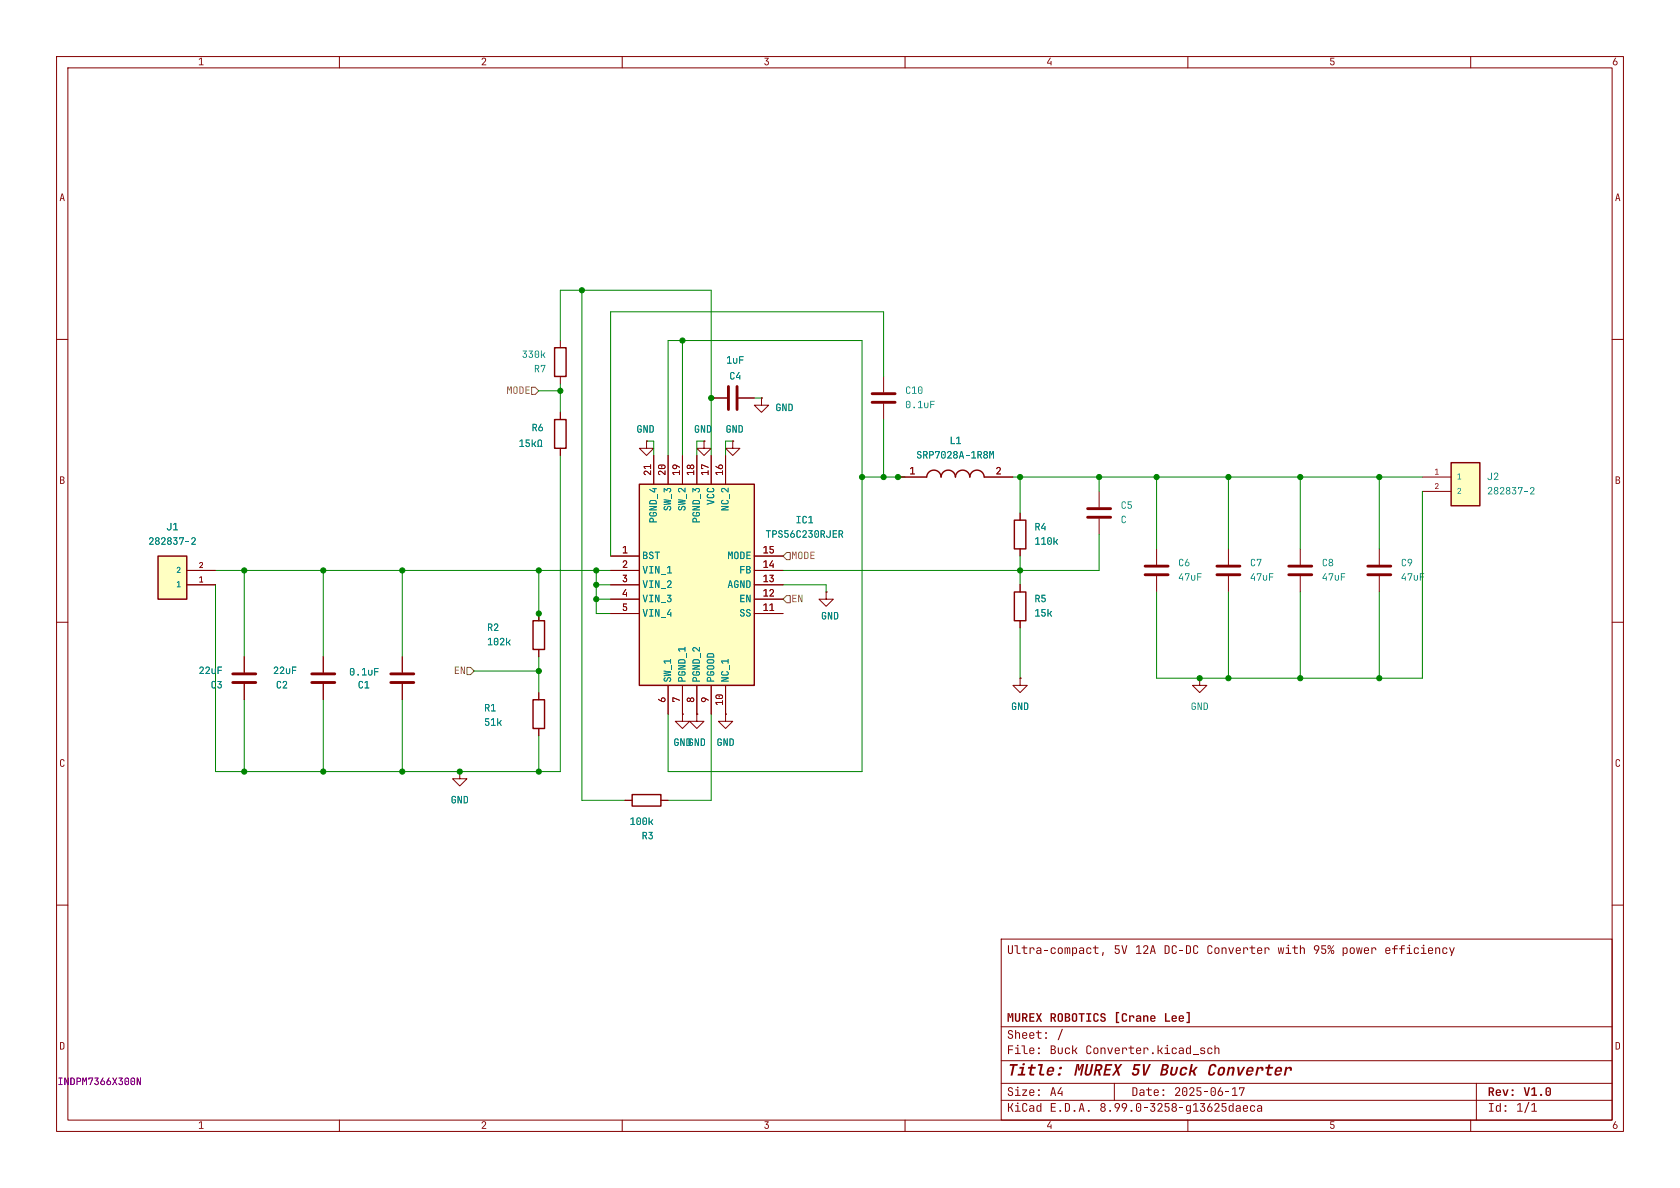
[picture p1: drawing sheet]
<svg xmlns="http://www.w3.org/2000/svg" width="297mm" height="210mm" viewBox="0 0 297 210" stroke-linecap="round" stroke-linejoin="round" font-family="sans-serif">
<defs><g id="words">
<g font-size="2.1" fill="#840000">
<text x="232.1" y="169.4">95% power</text>
<text x="178" y="184.4">Sheet:</text>
<text x="191.8" y="187.1">Converter.kicad_sch</text>
<text x="178" y="194.5">Size:</text>
<text x="263" y="194.5">Rev:</text>
</g>
<g font-size="1.8" fill="#008484">
<text x="128.4" y="64.9">1uF</text>
<text x="160" y="72.8">0.1uF</text>
<text x="61.7" y="120">0.1uF</text>
<text x="111.3" y="146.5">100k</text>
</g>
<g font-size="1.8" fill="#840000">
<text x="115.3" y="84.1" transform="rotate(-90 115.3 84.1)">21</text>
<text x="117.9" y="84.1" transform="rotate(-90 117.9 84.1)">20</text>
<text x="120.4" y="84.1" transform="rotate(-90 120.4 84.1)">19</text>
<text x="122.9" y="84.1" transform="rotate(-90 122.9 84.1)">18</text>
<text x="125.5" y="84.1" transform="rotate(-90 125.5 84.1)">17</text>
<text x="128" y="84.1" transform="rotate(-90 128 84.1)">16</text>
<text x="160.8" y="84.1">1</text>
<text x="176" y="84.1">2</text>
<text x="110" y="98">1</text>
<text x="110" y="100.6">2</text>
<text x="134.8" y="98">15</text>
<text x="134.8" y="100.6">14</text>
<text x="110" y="103.1">3</text>
<text x="110" y="105.7">4</text>
<text x="134.8" y="103.1">13</text>
<text x="134.8" y="105.7">12</text>
<text x="110" y="108.2">5</text>
<text x="134.8" y="108.2">11</text>
<text x="117.9" y="124.2" transform="rotate(-90 117.9 124.2)">6</text>
<text x="120.4" y="124.2" transform="rotate(-90 120.4 124.2)">7</text>
<text x="122.9" y="124.2" transform="rotate(-90 122.9 124.2)">8</text>
<text x="125.5" y="124.2" transform="rotate(-90 125.5 124.2)">9</text>
<text x="128" y="124.8" transform="rotate(-90 128 124.8)">10</text>
</g>
<g font-size="1.4" fill="#840000">
<text x="253.6" y="84.1">1</text>
<text x="253.6" y="86.6">2</text>
<text x="35.1" y="100.6">2</text>
<text x="35.1" y="103.1">1</text>
</g>
</g></defs>
<path d="M10 10h277v190h-277zM12 12h273v186h-273zM60 10v2M110 10v2M160 10v2M210 10v2M260 10v2M177 166h108v32h-108z" fill="none" stroke="#840000" stroke-width=".18"/>
<g fill="#840000">
<path d="M35.2 10.4l.5-.2v1.2h.3v.1h-.8v-.1h.3v-1l-.3 .2z"/>
<path d="M85.2 10.3a.43 .43 0 0 1 .7 .1 .43 .43 0 0 1-.2 .6l-.3 .4h.6v.1h-.8l.4-.6a.28 .28 0 0 0 .2-.4 .28 .28 0 0 0-.5 0l-.2 .1z"/>
<path d="M135.2 10.2h.7l-.4 .6a.4 .4 0 0 1 .5 .3 .4 .4 0 0 1-.4 .5l-.4-.1-.1-.3h.2a.29 .29 0 0 0 .4 .1 .29 .29 0 0 0 .1-.4 .29 .29 0 0 0-.4-.1l.3-.4h-.5z"/>
<path d="M185.6 10.2h.2l-.5 .9h.4v-.3h.2v.7h-.2v-.3h-.6v-.2z"/>
<path d="M235.2 10.2h.7v.2h-.6v.3a.46 .46 0 0 1 .6 .2 .46 .46 0 0 1-.1 .6h-.5l-.2-.3h.2a.27 .27 0 0 0 .3 .2 .27 .27 0 0 0 .2-.3 .27 .27 0 0 0-.3-.2h-.3z"/>
<path d="M285.5 10.2h.2l-.3 .6a.42 .42 0 0 1 .6 .3 .42 .42 0 0 1-.4 .5 .42 .42 0 0 1-.5-.5h.2a.27 .27 0 0 0 .4 .3 .27 .27 0 0 0 0-.5 .27 .27 0 0 0-.4 .2h-.2z"/>
</g>
<path d="M60 198v2M110 198v2M160 198v2M210 198v2M260 198v2" fill="none" stroke="#840000" stroke-width=".18"/>
<g fill="#840000">
<path d="M35.2 198.4l.5-.2v1.2h.3v.1h-.8v-.1h.3v-1l-.3 .2z"/>
<path d="M85.2 198.3a.43 .43 0 0 1 .7 .1 .43 .43 0 0 1-.2 .6l-.3 .4h.6v.1h-.8l.4-.6a.28 .28 0 0 0 .2-.4 .28 .28 0 0 0-.5 0l-.2 .1z"/>
<path d="M135.2 198.2h.7l-.4 .6a.4 .4 0 0 1 .5 .3 .4 .4 0 0 1-.4 .5l-.4-.1-.1-.3h.2a.29 .29 0 0 0 .4 .1 .29 .29 0 0 0 .1-.4 .29 .29 0 0 0-.4 0l.3-.5h-.5z"/>
<path d="M185.6 198.2h.2l-.5 .9h.4v-.3h.2v.7h-.2v-.2h-.6v-.3z"/>
<path d="M235.2 198.2h.7v.2h-.6v.3a.46 .46 0 0 1 .6 .2 .46 .46 0 0 1-.1 .6h-.5l-.2-.3h.2a.27 .27 0 0 0 .3 .2 .27 .27 0 0 0 .2-.3 .27 .27 0 0 0-.3-.2h-.3z"/>
<path d="M285.5 198.2h.2l-.3 .6a.42 .42 0 0 1 .6 .3 .42 .42 0 0 1-.4 .5 .42 .42 0 0 1-.5-.5h.2a.27 .27 0 0 0 .4 .3 .27 .27 0 0 0 0-.5 .27 .27 0 0 0-.4 .2h-.2z"/>
</g>
<path d="M10 60h2M10 110h2M10 160h2" fill="none" stroke="#840000" stroke-width=".18"/>
<g fill="#840000">
<path d="M10.9 34.2h.2l.4 1.3h-.2l-.1-.3h-.4l-.1 .3h-.2l.2-.5h.5l-.2-.7-.2 .7h-.1z"/>
<path d="M10.6 84.2h.4a.33 .33 0 0 1 .4 .3 .33 .33 0 0 1-.2 .3l.2 .3-.1 .3-.7 .1v-.1h.5l.2-.2-.2-.2-.3-.1v.5h-.2v-.6h.5l.1-.2-.1-.2h-.3v.4h-.2z"/>
<path d="M10.7 134.3l.5-.1 .2 .3-.2 .1-.2-.3-.2 .1v.9l.3 .1 .1-.2h.2a.39 .39 0 0 1-.4 .4 .39 .39 0 0 1-.4-.4z"/>
<path d="M10.6 184.2l.6 .1 .2 .3-.1 .8-.7 .1v-.1a.38 .38 0 0 0 .6-.3v-.6l-.4-.1v1h-.2z"/>
</g>
<path d="M285 60h2M285 110h2M285 160h2" fill="none" stroke="#840000" stroke-width=".18"/>
<g fill="#840000">
<path d="M285.9 34.2h.2l.4 1.3h-.2l-.1-.3h-.4l-.1 .3h-.2l.2-.5h.5l-.2-.7-.2 .7h-.1z"/>
<path d="M285.6 84.2h.4a.33 .33 0 0 1 .4 .3 .33 .33 0 0 1-.2 .3l.2 .3-.1 .3-.7 .1v-.1h.5l.2-.2-.2-.2-.3-.1v.5h-.2v-.6h.5l.1-.2-.1-.2h-.3v.4h-.2z"/>
<path d="M285.7 134.3l.5-.1 .2 .3-.2 .1-.2-.3-.2 .1v.9l.3 .1 .1-.2h.2a.39 .39 0 0 1-.4 .4 .39 .39 0 0 1-.4-.4z"/>
<path d="M285.6 184.2l.6 .1 .2 .3-.1 .8-.7 .1v-.1a.38 .38 0 0 0 .6-.3v-.6l-.4-.1v1h-.2z"/>
<path d="M200.2 192.2l.6 .1 .3 .4-.1 .9-.3 .1h-.5v-.1a.44 .44 0 0 0 .7-.3v-.8l-.5-.1v1.2h-.2z"/>
<path d="M201.5 192.7l.4-.1a.37 .37 0 0 1 .4 .3v.8h-.2v-.2a.38 .38 0 0 1-.4 .2 .38 .38 0 0 1-.3-.3h.2l.2 .2a.3 .3 0 0 0 .3-.1 .3 .3 0 0 0 0-.3h-.4l-.1 .2h-.2l.2-.3 .5-.1a.26 .26 0 0 0-.1-.3 .26 .26 0 0 0-.4 .2h-.1z"/>
<path d="M202.6 192.6h.4v-.4h.1v.4h.5v.1h-.5v.8l.5 .1v.1l-.6-.1v-.9h-.4z"/>
<path d="M204.1 192.7l.5-.1a.49 .49 0 0 1 .3 .6h-.8a.29 .29 0 0 0 .2 .4 .29 .29 0 0 0 .4-.2h.2a.46 .46 0 0 1-.6 .3 .46 .46 0 0 1-.3-.4v-.3l.7 .1a.27 .27 0 0 0-.3-.4 .27 .27 0 0 0-.3 .3h-.1z"/>
<path d="M207.8 192.3a.5 .5 0 0 1 .8 .1 .5 .5 0 0 1-.2 .7l-.4 .5h.7v.1h-1v-.1l.5-.6a.33 .33 0 0 0 .3-.5 .33 .33 0 0 0-.6 0v.1h-.2z"/>
<path d="M209.1 192.3l.3-.1 .4 .1 .1 1a.46 .46 0 0 1-.5 .5 .46 .46 0 0 1-.4-.5v-.7h.2v.7a.28 .28 0 0 0 .2 .3 .28 .28 0 0 0 .3-.3v-.7a.28 .28 0 0 0-.3-.3 .28 .28 0 0 0-.2 .3h-.2z"/>
<path d="M210.3 192.3a.5 .5 0 0 1 .8 .1 .5 .5 0 0 1-.2 .7l-.4 .5h.7v.1h-.9v-.1l.5-.6a.33 .33 0 0 0 .2-.5 .33 .33 0 0 0-.5 0l-.1 .1h-.2z"/>
<path d="M211.5 192.2h.9v.2h-.7v.4a.52 .52 0 0 1 .6 .1 .52 .52 0 0 1 0 .7l-.2 .1a.45 .45 0 0 1-.6-.4h.2a.31 .31 0 0 0 .3 .3 .31 .31 0 0 0 .3-.4 .31 .31 0 0 0-.3-.3h-.5z"/>
<path d="M212.9 193h.7v.1h-.7z"/>
<path d="M214.1 192.3l.4-.1 .3 .1 .1 1a.46 .46 0 0 1-.4 .5 .46 .46 0 0 1-.5-.5v-.7h.2v.7a.28 .28 0 0 0 .3 .3 .28 .28 0 0 0 .3-.3v-.7a.28 .28 0 0 0-.3-.3 .28 .28 0 0 0-.3 .3h-.2z"/>
<path d="M215.7 192.2h.2l-.3 .7a.49 .49 0 0 1 .6 .3 .49 .49 0 0 1-.5 .6 .49 .49 0 0 1-.5-.5h.2a.31 .31 0 0 0 .5 .2 .31 .31 0 0 0 0-.5 .31 .31 0 0 0-.5 .2l-.2 .1z"/>
<path d="M216.7 193h.6v.1h-.6z"/>
<path d="M217.8 192.5l.4-.3h.2v1.4h.4v.1h-1v-.1h.4v-1.2l-.4 .3z"/>
<path d="M219.1 192.2h.9l-.5 1.5h-.2l.5-1.3h-.6v.2h-.1z"/>
<circle cx="205.7" cy="192.7" r=".17"/>
<circle cx="205.7" cy="193.6" r=".17"/>
<circle cx="209.4" cy="193" r=".13"/>
<circle cx="214.5" cy="193" r=".13"/>
</g>
<path d="M177 194.5h108" fill="none" stroke="#840000" stroke-width=".18"/>
<g fill="#840000">
<path d="M178.2 195h.2v.7h.2l.4-.7h.2l-.4 .7 .4 .8h-.2l-.4-.7h-.2v.7h-.2z"/>
<path d="M179.5 195.4h.5v1h.4v.1h-1v-.1h.4v-.9h-.3z"/>
<path d="M180.8 195.1l.3-.1h.3l.2 .4h-.2a.26 .26 0 0 0-.2-.3 .26 .26 0 0 0-.3 .3v.7a.26 .26 0 0 0 .3 .3 .26 .26 0 0 0 .2-.3h.2a.45 .45 0 0 1-.4 .5 .45 .45 0 0 1-.5-.5z"/>
<path d="M182 195.5l.4-.1a.37 .37 0 0 1 .4 .3v.8h-.1v-.2a.38 .38 0 0 1-.5 .2 .38 .38 0 0 1-.3-.3h.2l.2 .2a.3 .3 0 0 0 .3-.1 .3 .3 0 0 0 .1-.3h-.4l-.2 .2h-.2l.2-.3 .6-.1a.26 .26 0 0 0-.2-.3 .26 .26 0 0 0-.3 .2h-.2z"/>
<path d="M183.3 195.5l.1-.1a.34 .34 0 0 1 .5 .2v-.6h.2v1.5h-.2v-.2a.36 .36 0 0 1-.4 .2 .36 .36 0 0 1-.3-.4v-.3h.2v.3a.25 .25 0 0 0 .3 .3 .25 .25 0 0 0 .2-.3v-.3a.25 .25 0 0 0-.2-.3 .25 .25 0 0 0-.3 .3h-.2z"/>
<path d="M185.8 195h.8v.2h-.6v.4h.6v.2h-.6v.6h.6v.1h-.8z"/>
<path d="M188.3 195l.6 .1 .2 .4-.1 .9-.2 .1h-.5v-.1a.44 .44 0 0 0 .7-.3l-.1-.8-.4-.1v1.2h-.2z"/>
<path d="M191.1 195h.2l.4 1.5h-.1l-.1-.4h-.5l-.1 .4h-.2l.1-.5h.6l-.2-.9-.2 .9h-.2z"/>
<path d="M194.6 195.1a.42 .42 0 0 1 .7 0 .42 .42 0 0 1-.1 .6 .46 .46 0 0 1 0 .8 .46 .46 0 0 1-.7-.4h.2a.3 .3 0 0 0 .4 .3 .3 .3 0 0 0 .1-.5 .3 .3 0 0 0-.5 .1l-.2 .1 .1-.2 .2-.2-.3-.3h.2a.26 .26 0 0 0 .4 .2 .26 .26 0 0 0 .1-.4 .26 .26 0 0 0-.5 .1l-.2 .1z"/>
<path d="M197.1 195.1a.53 .53 0 0 1 .8 0 .53 .53 0 0 1 0 .8l-.4 .6h-.2l.4-.6-.5-.1-.2-.3h.2a.31 .31 0 0 0 .5 .2 .31 .31 0 0 0 0-.5 .31 .31 0 0 0-.5 .2l-.2 .1z"/>
<path d="M198.4 195.1a.53 .53 0 0 1 .8 0 .53 .53 0 0 1-.1 .8l-.3 .6h-.2l.3-.6-.5-.1-.1-.3h.2a.31 .31 0 0 0 .4 .2 .31 .31 0 0 0 .1-.5 .31 .31 0 0 0-.5 .2l-.2 .1z"/>
<path d="M200.9 195.1l.4-.1 .4 .1 .1 1a.46 .46 0 0 1-.5 .5 .46 .46 0 0 1-.5-.5v-.7h.2v.7a.28 .28 0 0 0 .3 .3 .28 .28 0 0 0 .3-.3v-.7a.28 .28 0 0 0-.3-.3 .28 .28 0 0 0-.3 .3h-.2z"/>
<path d="M202.2 195.8h.7v.1h-.7z"/>
<path d="M203.4 195h.8v.2l-.4 .4a.46 .46 0 0 1 .5 .4 .46 .46 0 0 1-.4 .5 .44 .44 0 0 1-.6-.4h.2a.31 .31 0 0 0 .4 .3 .31 .31 0 0 0 .2-.4 .31 .31 0 0 0-.3-.3h-.2v-.1l.4-.4h-.6z"/>
<path d="M204.7 195.1a.5 .5 0 0 1 .8 .1 .5 .5 0 0 1-.2 .7l-.5 .5h.7v.1h-.9v-.1l.5-.6a.33 .33 0 0 0 .3-.5 .33 .33 0 0 0-.6 0v.1h-.2z"/>
<path d="M205.9 195h.8v.2h-.6v.4a.53 .53 0 0 1 .6 .2 .53 .53 0 0 1 0 .6l-.2 .1a.45 .45 0 0 1-.6-.4h.1a.31 .31 0 0 0 .4 .3 .31 .31 0 0 0 .3-.4 .31 .31 0 0 0-.4-.3h-.4z"/>
<path d="M207.2 195.1a.42 .42 0 0 1 .7 0 .42 .42 0 0 1-.1 .6 .46 .46 0 0 1 0 .8 .46 .46 0 0 1-.7-.4h.2a.3 .3 0 0 0 .4 .3 .3 .3 0 0 0 .1-.5 .3 .3 0 0 0-.5 .1l-.2 .1 .1-.2 .2-.2-.3-.3h.2a.26 .26 0 0 0 .4 .2 .26 .26 0 0 0 .1-.4 .26 .26 0 0 0-.5 .1l-.2 .1z"/>
<path d="M208.5 195.8h.7v.1h-.7z"/>
<path d="M209.8 195.5l.3-.1 .3 .2v-.2h.1v1.4l-.7 .1v-.2h.5l.1-.5-.4 .2a.37 .37 0 0 1-.3-.4v-.2h.1v.2a.25 .25 0 0 0 .3 .3 .25 .25 0 0 0 .3-.3v-.2a.25 .25 0 0 0-.3-.3 .25 .25 0 0 0-.3 .3h-.1z"/>
<path d="M210.9 195.3l.4-.3h.2v1.4h.4v.1h-1v-.1h.4v-1.2l-.4 .3z"/>
<path d="M212.2 195h.8v.2l-.4 .4a.46 .46 0 0 1 .5 .4 .46 .46 0 0 1-.4 .5 .44 .44 0 0 1-.6-.4h.2a.31 .31 0 0 0 .4 .3 .31 .31 0 0 0 .2-.4 .31 .31 0 0 0-.3-.3h-.2v-.1l.4-.4h-.6z"/>
<path d="M213.9 195h.2l-.4 .7a.49 .49 0 0 1 .7 .3 .49 .49 0 0 1-.5 .6 .49 .49 0 0 1-.5-.5h.2a.31 .31 0 0 0 .4 .2 .31 .31 0 0 0 .1-.5 .31 .31 0 0 0-.5 .2l-.2 .1z"/>
<path d="M214.8 195.1a.5 .5 0 0 1 .7 .1 .5 .5 0 0 1-.2 .7l-.4 .5h.7v.1h-.9v-.1l.5-.6a.33 .33 0 0 0 .2-.5 .33 .33 0 0 0-.5 0v.1h-.2z"/>
<path d="M216 195h.8v.2h-.6v.4a.52 .52 0 0 1 .6 .1 .52 .52 0 0 1 0 .7l-.2 .1a.45 .45 0 0 1-.7-.4h.2a.31 .31 0 0 0 .4 .3 .31 .31 0 0 0 .2-.4 .31 .31 0 0 0-.3-.3h-.4z"/>
<path d="M217.3 195.5l.1-.1a.34 .34 0 0 1 .5 .2v-.6h.2v1.5h-.2v-.2a.37 .37 0 0 1-.4 .2 .37 .37 0 0 1-.3-.4v-.3h.2v.3a.25 .25 0 0 0 .3 .3 .25 .25 0 0 0 .2-.3v-.3a.25 .25 0 0 0-.2-.3 .25 .25 0 0 0-.3 .3h-.2z"/>
<path d="M218.6 195.5l.3-.1a.37 .37 0 0 1 .5 .3v.8h-.2v-.2a.38 .38 0 0 1-.5 .2 .38 .38 0 0 1-.3-.3h.2l.2 .2a.3 .3 0 0 0 .3-.1 .3 .3 0 0 0 .1-.3h-.4l-.2 .2h-.2l.2-.3 .6-.1a.26 .26 0 0 0-.2-.3 .26 .26 0 0 0-.3 .2h-.2z"/>
<path d="M219.8 195.5l.5-.1a.49 .49 0 0 1 .3 .6h-.7a.29 .29 0 0 0 .2 .4 .29 .29 0 0 0 .3-.2h.2a.46 .46 0 0 1-.5 .3 .46 .46 0 0 1-.4-.4v-.3l.7 .1a.27 .27 0 0 0-.2-.4 .27 .27 0 0 0-.3 .3h-.2z"/>
<path d="M221.1 195.5l.3-.1a.41 .41 0 0 1 .5 .4h-.2l-.1-.3a.27 .27 0 0 0-.4 .3v.3a.27 .27 0 0 0 .2 .3 .27 .27 0 0 0 .3-.2h.2a.46 .46 0 0 1-.5 .4 .46 .46 0 0 1-.4-.5z"/>
<path d="M222.3 195.5l.4-.1a.37 .37 0 0 1 .4 .3v.8h-.2v-.2a.38 .38 0 0 1-.4 .2 .38 .38 0 0 1-.3-.3h.2l.2 .2a.3 .3 0 0 0 .3-.1 .3 .3 0 0 0 0-.3h-.4l-.1 .2h-.2l.2-.3 .5-.1a.26 .26 0 0 0-.1-.3 .26 .26 0 0 0-.4 .2h-.1z"/>
<circle cx="187.4" cy="196.4" r=".17"/>
<circle cx="190" cy="196.4" r=".17"/>
<circle cx="192.5" cy="196.4" r=".17"/>
<circle cx="196.3" cy="196.4" r=".17"/>
<circle cx="200" cy="196.4" r=".17"/>
<circle cx="201.3" cy="195.8" r=".13"/>
</g>
<path d="M177 191.5h108" fill="none" stroke="#840000" stroke-width=".18"/>
<g fill="#840000">
<path d="M263.2 192.2h.6l.3 .2v.4l-.2 .3 .3 .6h-.3l-.3-.6h-.2v.6h-.2v-.8h.5l.2-.2-.1-.2-.4-.1v.5h-.2z"/>
<path d="M269.4 192.2h.2l.3 1.3 .3-1.3h.3l-.4 1.5h-.3z"/>
<path d="M270.7 192.5l.4-.3h.3v1.3h.3v.2h-1v-.2h.4v-1l-.4 .2z"/>
<path d="M273.3 192.3l.4-.1 .4 .1 .1 1a.49 .49 0 0 1-.5 .5 .49 .49 0 0 1-.5-.5v-.7h.3v.9h.3l.1-.2v-.8l-.3-.1-.1 .2h-.3z"/>
<path d="M178.3 192.3l.2-.1h.4l.2 .4h-.2a.25 .25 0 0 0-.4-.2 .25 .25 0 0 0 0 .4 .49 .49 0 0 1 .6 .3 .49 .49 0 0 1-.1 .6h-.6l-.2-.3 .1-.1a.29 .29 0 0 0 .5 .3 .29 .29 0 0 0-.1-.5 .47 .47 0 0 1-.5-.7z"/>
<path d="M186.1 192.2h.2l.4 1.5h-.2l-.1-.4h-.4l-.1 .4h-.2l.1-.5h.6l-.2-.9-.2 .9h-.2z"/>
<path d="M187.5 192.2h.2l-.6 1h.6v-.4h.1v.9h-.1v-.3h-.7v-.3z"/>
<path d="M263.2 195h.8v.2h-.3v1.2h.3v.1h-.8v-.1h.3v-1.2h-.3z"/>
<path d="M264.5 195.5l.1-.1a.34 .34 0 0 1 .5 .2v-.6h.2v1.5h-.2v-.2a.36 .36 0 0 1-.4 .2 .36 .36 0 0 1-.3-.4v-.3h.2v.3a.25 .25 0 0 0 .3 .3 .25 .25 0 0 0 .2-.3v-.3a.25 .25 0 0 0-.2-.3 .25 .25 0 0 0-.3 .3h-.2z"/>
<path d="M268.2 195.3l.4-.3h.2v1.4h.4v.1h-1v-.1h.4v-1.2l-.4 .3z"/>
<path d="M270.2 194.8h.2l-.7 2h-.2z"/>
<path d="M270.7 195.3l.4-.3h.2v1.4h.4v.1h-1v-.1h.5v-1.2l-.5 .3z"/>
<circle cx="272.4" cy="193.6" r=".2"/>
<circle cx="273.7" cy="193" r=".14"/>
<circle cx="179.9" cy="192.2" r=".14"/>
<circle cx="183.7" cy="192.7" r=".17"/>
<circle cx="183.7" cy="193.6" r=".17"/>
<circle cx="266.1" cy="195.5" r=".17"/>
<circle cx="266.1" cy="196.4" r=".17"/>
</g>
<path d="M177 187.5h108" fill="none" stroke="#840000" stroke-width=".18"/>
<g fill="#840000">
<path d="M178.6 188.1h1.3v.3h-.5l-.4 1.7h-.3l.3-1.7h-.5z"/>
<path d="M180.3 188.6h.8l-.3 1.2h.5l-.1 .3h-1.3l.1-.3h.5l.2-.9h-.5z"/>
<path d="M181.8 188.6h.4l.1-.4h.3l-.1 .4h.6v.3h-.6l-.2 .9h.6l-.1 .3h-.5a.34 .34 0 0 1-.3-.4l.1-.8h-.4z"/>
<path d="M183.5 188.1h.9l-.3 1.6 .5 .1v.3h-.5a.37 .37 0 0 1-.4-.5l.3-1.2h-.5z"/>
<path d="M185.3 188.8l.1-.1a.59 .59 0 0 1 .8 0 .59 .59 0 0 1 .1 .8h-.9a.29 .29 0 0 0 .1 .4 .29 .29 0 0 0 .4-.2h.3a.63 .63 0 0 1-.8 .5 .63 .63 0 0 1-.3-1h.9a.31 .31 0 0 0-.3-.4 .31 .31 0 0 0-.3 .4h-.3z"/>
<path d="M190.3 188.1h.5v.9l.4-.9h.5l-.5 2h-.3l.5-1.9-.5 1.1h-.3l-.1-1.1-.3 1.9h-.3z"/>
<path d="M192.1 188.1h.3l-.3 1.5a.28 .28 0 0 0 .3 .3 .28 .28 0 0 0 .3-.3l.3-1.5h.3l-.3 1.5a.62 .62 0 0 1-.6 .6 .62 .62 0 0 1-.7-.6z"/>
<path d="M193.7 188.1h.7a.59 .59 0 0 1 .6 .6 .59 .59 0 0 1-.6 .6l.2 .8h-.3l-.2-.8h-.3l-.1 .8h-.4l.3-1.1h.6a.32 .32 0 0 0 .3-.2 .32 .32 0 0 0-.2-.4h-.3l-.1 .6h-.3z"/>
<path d="M195.5 188.1h1.2l-.1 .3h-.9l-.1 .5h.8l-.1 .3h-.7l-.2 .6h.9l-.1 .3h-1.2z"/>
<path d="M197 188.1h.4l.2 .7 .5-.7h.3l-.7 1 .3 1h-.4l-.2-.7-.5 .7h-.4l.8-1z"/>
<path d="M200.5 188.1h1.1v.3h-.9v.4a.63 .63 0 0 1 .7 .4 .63 .63 0 0 1-.3 .8 .58 .58 0 0 1-.6 .2 .58 .58 0 0 1-.4-.6h.3a.34 .34 0 0 0 .5 .2 .34 .34 0 0 0 .2-.5l-.2-.1-.6-.1z"/>
<path d="M202 188.1h.4v1.7l.7-1.7h.4l-1 2h-.4z"/>
<path d="M205.5 188.1h.6a.49 .49 0 0 1 .5 .4 .49 .49 0 0 1-.4 .6 .6 .6 0 0 1 .2 .7 .6 .6 0 0 1-.7 .3h-.6v-.3h.7a.32 .32 0 0 0 .3-.2 .32 .32 0 0 0-.2-.4h-.3l-.1 .6h-.4l.2-.9h.6a.28 .28 0 0 0 .4-.2 .28 .28 0 0 0-.3-.3h-.2l-.1 .5h-.4z"/>
<path d="M207.1 188.6h.3l-.2 1a.28 .28 0 0 0 .3 .3 .28 .28 0 0 0 .3-.3l.2-1h.3l-.2 1a.62 .62 0 0 1-.6 .6 .62 .62 0 0 1-.6-.6z"/>
<path d="M208.8 188.8a.59 .59 0 0 1 .7-.2 .59 .59 0 0 1 .4 .5h-.3a.3 .3 0 0 0-.4-.2 .3 .3 0 0 0-.2 .3l-.1 .4a.29 .29 0 0 0 .3 .3 .29 .29 0 0 0 .3-.3h.3a.63 .63 0 0 1-.7 .6 .63 .63 0 0 1-.6-.6z"/>
<path d="M210.5 188.1h.4l-.2 1.1h.2l.5-.6h.4l-.6 .7 .3 .8h-.4l-.3-.6h-.2l-.1 .6h-.4z"/>
<path d="M214 188.3l.2-.2a.54 .54 0 0 1 .6 0 .54 .54 0 0 1 .2 .6h-.3a.29 .29 0 0 0-.3-.3 .29 .29 0 0 0-.3 .3l-.2 .9a.29 .29 0 0 0 .3 .3 .29 .29 0 0 0 .3-.3h.3a.64 .64 0 0 1-.6 .6 .64 .64 0 0 1-.6-.6l.2-1.1z"/>
<path d="M215.5 188.8l.1-.1a.56 .56 0 0 1 .7-.1 .56 .56 0 0 1 .3 .6l-.1 .3a.64 .64 0 0 1-.6 .7 .64 .64 0 0 1-.7-.5h.4a.3 .3 0 0 0 .3 .2 .3 .3 0 0 0 .3-.3v-.4a.29 .29 0 0 0-.3-.3 .29 .29 0 0 0-.2 .3l-.1 .5h-.4z"/>
<path d="M217.1 188.6h.4l-.1 .3h.1l-.1 .1a.45 .45 0 0 1 .5-.4 .45 .45 0 0 1 .4 .5l-.3 1h-.3l.2-.9a.27 .27 0 0 0-.3-.3 .27 .27 0 0 0-.2 .3l-.2 .9h-.4z"/>
<path d="M218.7 188.6h.4l.1 1.2 .6-1.2h.3l-.8 1.5h-.4z"/>
<path d="M220.6 188.8l.1-.1a.59 .59 0 0 1 .8 0 .59 .59 0 0 1 .1 .8h-1a.29 .29 0 0 0 .1 .4 .29 .29 0 0 0 .4-.2h.4a.63 .63 0 0 1-.9 .5 .63 .63 0 0 1-.3-1h1a.31 .31 0 0 0-.3-.4 .31 .31 0 0 0-.3 .4h-.4z"/>
<path d="M222.2 188.6h.4l-.1 .3h.1l-.1 .1a.47 .47 0 0 1 .6-.4 .47 .47 0 0 1 .2 .7h-.3a.29 .29 0 0 0-.2-.5 .29 .29 0 0 0-.4 .4l-.2 .9h-.3z"/>
<path d="M223.7 188.6h.5v-.4h.4l-.1 .4h.6l-.1 .3h-.6l-.1 .9h.5v.3h-.5a.34 .34 0 0 1-.4-.4l.2-.8h-.4z"/>
<path d="M225.6 188.8l.1-.1a.59 .59 0 0 1 .8 0 .59 .59 0 0 1 .1 .8h-.9a.29 .29 0 0 0 .1 .4 .29 .29 0 0 0 .4-.2h.3a.63 .63 0 0 1-.9 .5 .63 .63 0 0 1-.2-1h.9a.31 .31 0 0 0-.3-.4 .31 .31 0 0 0-.3 .4h-.3z"/>
<path d="M227.3 188.6h.3l-.1 .3h.1l-.1 .1a.47 .47 0 0 1 .6-.4 .47 .47 0 0 1 .3 .7h-.4a.29 .29 0 0 0-.2-.5 .29 .29 0 0 0-.3 .4l-.2 .9h-.4z"/>
<path d="M178.2 184.8h.9v.2h-.7v.5h.6v.1h-.6v.7h-.2z"/>
<path d="M179.5 185.2h.5v1h.4v.1h-1v-.1h.4v-.9h-.3z"/>
<path d="M180.6 184.8h.6v1.3l.5 .1v.1l-.6-.1-.1-1.2h-.4z"/>
<path d="M182.1 185.3l.5-.1a.49 .49 0 0 1 .3 .6h-.8a.29 .29 0 0 0 .2 .4 .29 .29 0 0 0 .4-.2h.2a.46 .46 0 0 1-.6 .3 .46 .46 0 0 1-.3-.4v-.3l.7 .1a.27 .27 0 0 0-.3-.4 .27 .27 0 0 0-.3 .3h-.1z"/>
<path d="M185.8 184.8h.4a.38 .38 0 0 1 .4 .3 .38 .38 0 0 1-.2 .4 .41 .41 0 0 1 .3 .5 .41 .41 0 0 1-.5 .3h-.4v-.1h.4a.27 .27 0 0 0 .3-.3 .27 .27 0 0 0-.3-.3h-.3v.6h-.1v-.8h.4a.24 .24 0 0 0 .2-.2 .24 .24 0 0 0-.2-.2h-.3v.4h-.1z"/>
<path d="M187 185.2h.2v.7a.25 .25 0 0 0 .2 .3 .25 .25 0 0 0 .3-.3v-.7h.2v.7a.44 .44 0 0 1-.5 .5 .44 .44 0 0 1-.4-.5z"/>
<path d="M188.4 185.3l.3-.1a.41 .41 0 0 1 .5 .4h-.2l-.1-.3a.29 .29 0 0 0-.5 .3v.3a.27 .27 0 0 0 .3 .3 .27 .27 0 0 0 .3-.2h.2a.46 .46 0 0 1-.5 .4 .46 .46 0 0 1-.4-.5z"/>
<path d="M189.5 184.8h.2v.9h.2l.4-.5h.2l-.4 .5 .4 .6h-.2l-.4-.5h-.2v.5h-.2z"/>
<path d="M192.1 184.9l.3-.1h.3l.2 .4h-.1a.26 .26 0 0 0-.3-.3 .26 .26 0 0 0-.3 .3v.7a.26 .26 0 0 0 .3 .3 .26 .26 0 0 0 .3-.3h.1a.45 .45 0 0 1-.4 .5 .45 .45 0 0 1-.5-.5z"/>
<path d="M204.6 184.8h.2v.9h.3l.3-.5h.2l-.4 .5 .4 .6h-.2l-.3-.5h-.3v.5h-.2z"/>
<path d="M209.8 185.3v-.1a.34 .34 0 0 1 .6 .2v-.6h.1v1.5h-.1l-.1-.2a.36 .36 0 0 1-.4 .2 .36 .36 0 0 1-.2-.4v-.3h.1v.3a.25 .25 0 0 0 .3 .3 .25 .25 0 0 0 .3-.3v-.3a.25 .25 0 0 0-.3-.3 .25 .25 0 0 0-.3 .3h-.1z"/>
<path d="M210.9 186.4h1v.1h-1z"/>
<path d="M212.3 185.2h.6l.2 .3h-.2a.22 .22 0 0 0-.3-.2 .22 .22 0 0 0-.1 .3l.3 .1a.39 .39 0 0 1 .2 .5 .39 .39 0 0 1-.6 .1l-.2-.2 .2-.1a.23 .23 0 0 0 .3 .2 .23 .23 0 0 0 .1-.4l-.6-.1z"/>
<path d="M213.5 185.3l.4-.1a.41 .41 0 0 1 .4 .4h-.1l-.2-.3a.27 .27 0 0 0-.4 .3v.3a.27 .27 0 0 0 .3 .3 .27 .27 0 0 0 .3-.2h.1a.46 .46 0 0 1-.4 .4 .46 .46 0 0 1-.5-.5z"/>
<path d="M214.7 184.8h.2v.6a.35 .35 0 0 1 .4-.2 .35 .35 0 0 1 .3 .4v.7h-.2v-.7a.25 .25 0 0 0-.3-.3 .25 .25 0 0 0-.2 .3v.7h-.2z"/>
<circle cx="181" cy="188.1" r=".22"/>
<circle cx="187.5" cy="188.8" r=".25"/>
<circle cx="187.3" cy="189.9" r=".25"/>
<circle cx="183.7" cy="185.3" r=".17"/>
<circle cx="183.7" cy="186.2" r=".17"/>
<circle cx="206.4" cy="184.8" r=".14"/>
</g>
<path d="M177 181.5h108" fill="none" stroke="#840000" stroke-width=".18"/>
<g fill="#840000">
<path d="M178.3 182.2l.2-.1h.4l.2 .4h-.2a.25 .25 0 0 0-.4-.2 .25 .25 0 0 0 0 .4 .49 .49 0 0 1 .6 .3 .49 .49 0 0 1-.1 .6h-.6l-.2-.3 .1-.1a.29 .29 0 0 0 .5 .3 .29 .29 0 0 0-.1-.5 .47 .47 0 0 1-.5-.7z"/>
<path d="M179.5 182.1h.1v.6a.35 .35 0 0 1 .4-.2 .35 .35 0 0 1 .3 .4v.7h-.2v-.7a.25 .25 0 0 0-.2-.3 .25 .25 0 0 0-.3 .3v.7h-.1z"/>
<path d="M187.7 181.9h.2l-.7 2h-.2z"/>
<path d="M178.1 179.1h.4l.1 .7 .2-.7h.3v1.5h-.2l.1-1.4-.3 .8h-.2l-.2-.8 .1 1.4h-.3z"/>
<path d="M179.4 179.1h.3v1.2l.2 .1 .2-.1v-1.2h.3v1.1a.48 .48 0 0 1-.5 .5 .48 .48 0 0 1-.5-.5z"/>
<path d="M180.7 179.1h.7l.2 .2v.4l-.2 .3 .3 .6h-.3l-.3-.6h-.2v.6h-.2v-.8h.5l.2-.2-.1-.2-.4-.1v.5h-.2z"/>
<path d="M182 179.1h.9v.2h-.7v.4h.6v.2h-.6v.5h.7v.2h-.9z"/>
<path d="M183.1 179.1h.3l.3 .5 .2-.5h.3l-.4 .7 .4 .8h-.3l-.2-.5-.3 .5h-.3l.4-.8z"/>
<path d="M185.7 179.1h.7l.2 .2 .1 .4-.3 .3 .3 .6h-.3l-.2-.6h-.2v.6h-.3v-.8h.6l.1-.2-.1-.2-.3-.1v.5h-.3z"/>
<path d="M187.1 179.2l.1-.1a.47 .47 0 0 1 .7 .4v.7a.48 .48 0 0 1-.5 .5 .48 .48 0 0 1-.4-.5v-.7h.2l.1 .8 .2 .1 .2-.1-.1-.9-.2-.1-.2 .2h-.2z"/>
<path d="M188.2 179.1h.5a.38 .38 0 0 1 .5 .3 .38 .38 0 0 1-.3 .4 .42 .42 0 0 1 .3 .5 .42 .42 0 0 1-.5 .3h-.5v-.2h.6l.1-.3-.4-.2v.5h-.3v-.7h.6l.1-.2-.4-.2v.4h-.3z"/>
<path d="M189.6 179.2l.2-.1a.47 .47 0 0 1 .6 .4v.7a.48 .48 0 0 1-.4 .5 .48 .48 0 0 1-.5-.5v-.7h.2l.1 .8 .2 .1 .2-.1v-.9l-.3-.1-.2 .2h-.2z"/>
<path d="M190.7 179.1h1.1v.2h-.4v1.3h-.3v-1.3h-.4z"/>
<path d="M192 179.1h.9v.2h-.3v1.1h.3v.2h-.9v-.2h.3v-1.1h-.3z"/>
<path d="M193.4 179.2l.5-.1 .3 .3-.2 .1-.2-.2-.2 .1v1h.2l.2-.2h.2a.49 .49 0 0 1-.4 .5 .49 .49 0 0 1-.5-.5z"/>
<path d="M194.6 179.2l.3-.1h.3l.3 .4h-.3a.21 .21 0 0 0-.2-.2 .21 .21 0 0 0-.2 .1 .21 .21 0 0 0 .1 .3 .51 .51 0 0 1 .6 .4 .51 .51 0 0 1-.5 .6 .51 .51 0 0 1-.5-.5h.2a.24 .24 0 0 0 .4 .2 .24 .24 0 0 0 0-.4 .49 .49 0 0 1-.5-.2 .49 .49 0 0 1 0-.6z"/>
<path d="M197.3 178.9h.6v.2h-.4v1.5h.4v.3h-.6z"/>
<path d="M198.4 179.2l.6-.1 .3 .3-.3 .1-.2-.2-.2 .1v1h.3l.1-.2h.3a.49 .49 0 0 1-.5 .5 .49 .49 0 0 1-.5-.5z"/>
<path d="M199.6 179.5h.3v.3a.37 .37 0 0 1 .4-.3 .37 .37 0 0 1 .3 .5h-.3a.22 .22 0 0 0-.2-.3 .22 .22 0 0 0-.2 .2v.7h-.3z"/>
<path d="M200.9 179.6l.3-.1a.43 .43 0 0 1 .6 .3v.8h-.3v-.2a.37 .37 0 0 1-.4 .2 .37 .37 0 0 1-.3-.3h.2l.2 .1a.25 .25 0 0 0 .2 0 .25 .25 0 0 0 .1-.3l-.7 .2 .2-.3 .5-.1-.1-.2-.6 .1z"/>
<path d="M202.1 179.5h.2v.3a.35 .35 0 0 1 .4-.3 .35 .35 0 0 1 .3 .4v.7h-.2v-.8l-.2-.1-.2 .1-.1 .8h-.2z"/>
<path d="M203.4 179.6l.6-.1a.5 .5 0 0 1 .3 .6h-.7a.25 .25 0 0 0 .1 .3 .25 .25 0 0 0 .3-.1h.3a.49 .49 0 0 1-.6 .3 .49 .49 0 0 1-.4-.4v-.3h.7a.23 .23 0 0 0-.2-.2 .23 .23 0 0 0-.2 .2h-.3z"/>
<path d="M206 179.1h.2v1.3h.7v.2h-.9z"/>
<path d="M207.2 179.6l.6-.1a.5 .5 0 0 1 .3 .6h-.7a.25 .25 0 0 0 .1 .3 .25 .25 0 0 0 .3-.1h.3a.49 .49 0 0 1-.6 .3 .49 .49 0 0 1-.4-.4v-.3h.7a.23 .23 0 0 0-.2-.2 .23 .23 0 0 0-.2 .2h-.3z"/>
<path d="M208.5 179.6l.5-.1a.5 .5 0 0 1 .3 .6h-.7a.25 .25 0 0 0 .1 .3 .25 .25 0 0 0 .4-.1h.2a.49 .49 0 0 1-.5 .3 .49 .49 0 0 1-.4-.4v-.3h.7a.23 .23 0 0 0-.3-.2 .23 .23 0 0 0-.2 .2h-.2z"/>
<path d="M209.8 178.9h.5v2h-.5v-.3h.3v-1.5h-.3z"/>
<path d="M178.2 167.1h.2v1.1a.25 .25 0 0 0 .2 .3 .25 .25 0 0 0 .3-.3v-1.1h.2v1.1a.44 .44 0 0 1-.5 .5 .44 .44 0 0 1-.4-.5z"/>
<path d="M179.3 167.1h.6v1.3l.5 .1v.1l-.6-.1-.1-1.2h-.4z"/>
<path d="M180.6 167.5h.4v-.4h.1v.4h.5v.1h-.5v.8l.5 .1v.1l-.6-.1v-.9h-.4z"/>
<path d="M182 167.5h.2v.2a.36 .36 0 0 1 .5-.2 .36 .36 0 0 1 .2 .5h-.2a.26 .26 0 0 0-.2-.4 .26 .26 0 0 0-.3 .3v.7h-.2z"/>
<path d="M183.3 167.6l.4-.1a.37 .37 0 0 1 .4 .3v.8h-.2v-.2a.39 .39 0 0 1-.4 .2 .39 .39 0 0 1-.3-.3h.2l.1 .2a.3 .3 0 0 0 .4-.1 .3 .3 0 0 0 0-.3h-.4l-.1 .2h-.2l.2-.3 .5-.1a.26 .26 0 0 0-.2-.3 .26 .26 0 0 0-.3 .2h-.2z"/>
<path d="M184.6 167.9h.7v.1h-.7z"/>
<path d="M185.8 167.6l.4-.1a.41 .41 0 0 1 .5 .4h-.2l-.2-.3a.27 .27 0 0 0-.4 .3v.3a.27 .27 0 0 0 .3 .3 .27 .27 0 0 0 .3-.2h.2a.46 .46 0 0 1-.5 .4 .46 .46 0 0 1-.5-.5z"/>
<path d="M187.1 167.6l.3-.1 .3 .1 .2 .6a.45 .45 0 0 1-.5 .4 .45 .45 0 0 1-.4-.4v-.3h.2v.3a.26 .26 0 0 0 .2 .3 .26 .26 0 0 0 .3-.3v-.3a.26 .26 0 0 0-.3-.3 .26 .26 0 0 0-.2 .3h-.2z"/>
<path d="M188.2 167.5h.2v.2l.2-.2 .2 .2 .1-.2a.25 .25 0 0 1 .2 0 .25 .25 0 0 1 .1 .3v.8h-.2v-.9l-.1-.1-.1 .1v.9h-.2v-.9l-.1-.1-.1 .1v.9h-.2z"/>
<path d="M189.5 167.5h.2v.2a.36 .36 0 0 1 .4-.2 .36 .36 0 0 1 .3 .4v.3a.36 .36 0 0 1-.3 .4 .36 .36 0 0 1-.4-.2v.6h-.2v-1.1h.2v.3a.25 .25 0 0 0 .3 .3 .25 .25 0 0 0 .2-.3v-.3a.25 .25 0 0 0-.2-.3 .25 .25 0 0 0-.3 .3h-.2z"/>
<path d="M190.9 167.6l.3-.1a.37 .37 0 0 1 .5 .3v.8h-.2v-.2a.38 .38 0 0 1-.5 .2 .38 .38 0 0 1-.3-.3h.2l.2 .2a.3 .3 0 0 0 .3-.1 .3 .3 0 0 0 .1-.3h-.4l-.2 .2h-.2l.2-.3 .6-.1a.26 .26 0 0 0-.2-.3 .26 .26 0 0 0-.3 .2h-.2z"/>
<path d="M192.1 167.6l.4-.1a.41 .41 0 0 1 .4 .4h-.1l-.2-.3a.27 .27 0 0 0-.4 .3v.3a.27 .27 0 0 0 .3 .3 .27 .27 0 0 0 .3-.2h.1a.46 .46 0 0 1-.4 .4 .46 .46 0 0 1-.5-.5z"/>
<path d="M193.2 167.5h.3v-.4h.2v.4h.5v.1h-.5v.8l.5 .1v.1l-.6-.1-.1-.9h-.3z"/>
<path d="M194.9 168.3h.3l-.2 .7h-.2z"/>
<path d="M197.1 167.1h.8v.2h-.6v.4a.52 .52 0 0 1 .6 .1 .52 .52 0 0 1 0 .7l-.2 .1a.45 .45 0 0 1-.7-.4h.2a.31 .31 0 0 0 .4 .3 .31 .31 0 0 0 .2-.4 .31 .31 0 0 0-.3-.3h-.4z"/>
<path d="M198.2 167.1h.2l.4 1.4 .3-1.4h.2l-.4 1.5h-.3z"/>
<path d="M200.9 167.4l.3-.3h.3v1.4h.3v.1h-.9v-.1h.4v-1.2l-.4 .3z"/>
<path d="M202.2 167.2a.5 .5 0 0 1 .8 .1 .5 .5 0 0 1-.3 .7l-.4 .5h.7v.1h-.9v-.1l.5-.6a.33 .33 0 0 0 .2-.5 .33 .33 0 0 0-.5 0v.1h-.2z"/>
<path d="M203.7 167.1h.2l.4 1.5h-.2l-.1-.4h-.4l-.1 .4h-.2l.1-.5h.6l-.2-.9-.2 .9h-.2z"/>
<path d="M205.9 167.1l.6 .1 .3 .4-.1 .9-.3 .1h-.5v-.1a.44 .44 0 0 0 .7-.3l-.1-.8-.4-.1v1.2h-.2z"/>
<path d="M207.2 167.2l.3-.1h.3l.3 .4h-.2a.26 .26 0 0 0-.3-.3 .26 .26 0 0 0-.3 .3v.7a.26 .26 0 0 0 .3 .3 .26 .26 0 0 0 .3-.3h.2a.45 .45 0 0 1-.5 .5 .45 .45 0 0 1-.5-.5z"/>
<path d="M208.5 167.9h.7v.1h-.7z"/>
<path d="M209.7 167.1l.6 .1 .2 .4-.1 .9-.2 .1h-.5v-.1a.44 .44 0 0 0 .7-.3l-.1-.8-.4-.1v1.2h-.2z"/>
<path d="M211 167.2l.3-.1h.3l.2 .4h-.2a.26 .26 0 0 0-.2-.3 .26 .26 0 0 0-.3 .3v.7a.26 .26 0 0 0 .3 .3 .26 .26 0 0 0 .2-.3h.2a.45 .45 0 0 1-.4 .5 .45 .45 0 0 1-.5-.5z"/>
<path d="M213.5 167.2l.3-.1h.3l.2 .4h-.1a.26 .26 0 0 0-.3-.3 .26 .26 0 0 0-.3 .3v.7a.26 .26 0 0 0 .3 .3 .26 .26 0 0 0 .3-.3h.1a.45 .45 0 0 1-.4 .5 .45 .45 0 0 1-.5-.5z"/>
<path d="M214.8 167.6l.2-.1 .4 .1 .2 .6a.45 .45 0 0 1-.5 .4 .45 .45 0 0 1-.4-.4v-.3h.2v.3a.26 .26 0 0 0 .2 .3 .26 .26 0 0 0 .3-.3v-.3a.26 .26 0 0 0-.3-.3 .26 .26 0 0 0-.2 .3h-.2z"/>
<path d="M216 167.5h.1v.2a.35 .35 0 0 1 .4-.2 .35 .35 0 0 1 .3 .4v.7h-.2v-.7a.25 .25 0 0 0-.2-.3 .25 .25 0 0 0-.3 .3v.7h-.1z"/>
<path d="M217.1 167.5h.2l.4 1 .3-1h.2l-.4 1.1h-.3z"/>
<path d="M218.6 167.6l.5-.1a.49 .49 0 0 1 .3 .6h-.8a.29 .29 0 0 0 .2 .4 .29 .29 0 0 0 .4-.2h.2a.46 .46 0 0 1-.6 .3 .46 .46 0 0 1-.3-.4v-.3l.7 .1a.27 .27 0 0 0-.3-.4 .27 .27 0 0 0-.3 .3h-.1z"/>
<path d="M219.8 167.5h.2v.2a.36 .36 0 0 1 .4-.2 .36 .36 0 0 1 .3 .5h-.2a.26 .26 0 0 0-.2-.4 .26 .26 0 0 0-.3 .3v.7h-.2z"/>
<path d="M220.9 167.5h.3v-.4h.2v.4h.5v.1h-.5v.8l.5 .1v.1l-.6-.1-.1-.9h-.3z"/>
<path d="M222.3 167.6l.6-.1a.49 .49 0 0 1 .2 .6h-.7a.29 .29 0 0 0 .2 .4 .29 .29 0 0 0 .3-.2h.2a.46 .46 0 0 1-.5 .3 .46 .46 0 0 1-.4-.4v-.3l.8 .1a.27 .27 0 0 0-.3-.4 .27 .27 0 0 0-.3 .3h-.2z"/>
<path d="M223.6 167.5h.1v.2a.36 .36 0 0 1 .5-.2 .36 .36 0 0 1 .2 .5h-.2a.26 .26 0 0 0-.2-.4 .26 .26 0 0 0-.3 .3v.7h-.1z"/>
<path d="M225.9 167.5h.2l.1 1 .2-1h.2l.1 1 .2-1h.1l-.2 1.1h-.2l-.1-1-.2 1h-.2z"/>
<path d="M227.3 167.5h.6v1h.4v.1h-1v-.1h.4v-.9h-.4z"/>
<path d="M228.5 167.5h.3v-.4h.2v.4h.4v.1h-.4v.8l.4 .1v.1l-.5-.1-.1-.9h-.3z"/>
<path d="M229.8 167.1h.2v.6a.35 .35 0 0 1 .4-.2 .35 .35 0 0 1 .3 .4v.7h-.2v-.7a.25 .25 0 0 0-.3-.3 .25 .25 0 0 0-.2 .3v.7h-.2z"/>
<path d="M232.4 167.2a.53 .53 0 0 1 .7 0 .53 .53 0 0 1 0 .8l-.3 .6h-.3l.4-.6-.5-.1-.1-.3h.2a.31 .31 0 0 0 .4 .2 .31 .31 0 0 0 .1-.5 .31 .31 0 0 0-.5 .2l-.2 .1z"/>
<path d="M233.6 167.1h.8v.2h-.6v.4a.52 .52 0 0 1 .6 .1 .52 .52 0 0 1 0 .7l-.2 .1a.45 .45 0 0 1-.7-.4h.2a.31 .31 0 0 0 .4 .3 .31 .31 0 0 0 .2-.4 .31 .31 0 0 0-.3-.3h-.4z"/>
<path d="M235.7 167.1h.2l-1.1 1.5h-.1z"/>
<path d="M234.8 167.2a.33 .33 0 0 1 .5 0 .33 .33 0 0 1-.2 .5 .33 .33 0 0 1-.4-.2v-.1h.1v.1a.14 .14 0 0 0 .2 .1 .14 .14 0 0 0 .1-.1v-.1a.14 .14 0 0 0-.1-.2 .14 .14 0 0 0-.2 .2h-.1z"/>
<path d="M245 167.6l.5-.1a.49 .49 0 0 1 .3 .6h-.7a.29 .29 0 0 0 .1 .4 .29 .29 0 0 0 .4-.2h.2a.46 .46 0 0 1-.5 .3 .46 .46 0 0 1-.4-.4v-.3l.7 .1a.27 .27 0 0 0-.2-.4 .27 .27 0 0 0-.3 .3h-.2z"/>
<path d="M246.5 167.2l.6-.1v.2h-.5v.3h.5v.2h-.5v.8h-.2v-.8h-.3v-.2h.3z"/>
<path d="M247.8 167.2l.6-.1v.2h-.5v.3h.5v.2h-.5v.8h-.2v-.8h-.3v-.2h.3z"/>
<path d="M248.7 167.5h.6v1h.4v.1h-1v-.1h.4v-.9h-.4z"/>
<path d="M250 167.6l.4-.1a.41 .41 0 0 1 .5 .4h-.2l-.2-.3a.27 .27 0 0 0-.4 .3v.3a.27 .27 0 0 0 .3 .3 .27 .27 0 0 0 .3-.2h.2a.46 .46 0 0 1-.5 .4 .46 .46 0 0 1-.5-.5z"/>
<path d="M251.2 167.5h.6v1h.4v.1h-1v-.1h.4v-.9h-.4z"/>
<path d="M252.5 167.6l.6-.1a.49 .49 0 0 1 .3 .6h-.8a.29 .29 0 0 0 .2 .4 .29 .29 0 0 0 .4-.2h.1a.46 .46 0 0 1-.5 .3 .46 .46 0 0 1-.4-.4l.1-.3 .7 .1a.27 .27 0 0 0-.3-.4 .27 .27 0 0 0-.3 .3h-.1z"/>
<path d="M253.7 167.5h.2v.2a.35 .35 0 0 1 .4-.2 .35 .35 0 0 1 .3 .4v.7h-.2v-.7a.25 .25 0 0 0-.2-.3 .25 .25 0 0 0-.3 .3v.7h-.2z"/>
<path d="M255.1 167.6l.3-.1a.41 .41 0 0 1 .5 .4h-.2l-.1-.3a.27 .27 0 0 0-.4 .3v.3a.27 .27 0 0 0 .2 .3 .27 .27 0 0 0 .3-.2h.2a.46 .46 0 0 1-.5 .4 .46 .46 0 0 1-.4-.5z"/>
<path d="M256.2 167.5h.2l.3 .9 .3-.9h.2l-.6 1.5h-.2l.2-.4z"/>
<circle cx="184.9" cy="182.6" r=".17"/>
<circle cx="184.9" cy="183.5" r=".17"/>
<circle cx="227.8" cy="167.1" r=".14"/>
<circle cx="249.2" cy="167.1" r=".14"/>
<circle cx="251.7" cy="167.1" r=".14"/>
</g>
<path d="M180.3 119.9v1.3h1.3l-1.3 1.2-1.2-1.2h1.2M180.3 119.9h.1M197 191.5v3M261 191.5v6.5" fill="none" stroke="#840000" stroke-width=".18"/>
<g fill="#008484">
<path d="M179 124.3l.4-.1 .3 .3-.2 .1-.2-.3-.2 .1v.9l.2 .1 .2-.2v-.2h-.3v-.2h.5v.3a.38 .38 0 0 1-.4 .4 .38 .38 0 0 1-.4-.4z"/>
<path d="M180 124.2h.2l.4 1.1v-1.1h.1v1.3h-.2l-.4-1.1v1.1h-.1z"/>
<path d="M181 124.2h.6l.2 .4-.1 .8-.7 .1v-.1a.37 .37 0 0 0 .6-.3v-.6l-.4-.2v1.1h-.2z"/>
</g>
<path d="M179.3 104.6h2.1v5.1h-2.1z" fill="none" stroke="#840000" stroke-width=".25"/>
<path d="M180.3 103.4v1.2M180.3 109.7v1.3" fill="none" stroke="#840000" stroke-width=".18"/>
<g fill="#008484">
<path d="M183 105.1l.6 .1 .2 .1v.4l-.2 .2 .2 .5h-.1l-.3-.5h-.2v.5h-.2v-.7h.5l.2-.2-.1-.2h-.4v.4h-.2z"/>
<path d="M184.1 105.1h.7v.2h-.5v.3a.45 .45 0 0 1 .5 .2 .45 .45 0 0 1 0 .6h-.6l-.1-.3h.1a.26 .26 0 0 0 .3 .2 .26 .26 0 0 0 .3-.3 .26 .26 0 0 0-.3-.2h-.4z"/>
<path d="M183 107.9l.6-.2v1.1h.2v.2h-.8v-.2h.4v-1l-.4 .3z"/>
<path d="M184.1 107.7h.7v.1h-.5v.4a.45 .45 0 0 1 .5 .1 .45 .45 0 0 1 0 .6h-.6l-.1-.3h.1a.26 .26 0 0 0 .3 .2 .26 .26 0 0 0 .3-.2 .26 .26 0 0 0-.3-.3h-.4z"/>
<path d="M185.2 107.7h.1v.7h.2l.3-.4h.2l-.3 .5 .3 .5h-.2l-.3-.5h-.2v.5h-.1z"/>
</g>
<path d="M202.4 100.1h4.1M202.4 101.6h4.1" fill="none" stroke="#840000" stroke-width=".51"/>
<path d="M204.5 97v2.8M204.5 101.9v2.7" fill="none" stroke="#840000" stroke-width=".18"/>
<g fill="#008484">
<path d="M208.5 98.9l.5-.1 .2 .3-.2 .1-.2-.3-.2 .1 .1 .9 .2 .1 .1-.3h.2a.38 .38 0 0 1-.4 .4 .38 .38 0 0 1-.4-.4z"/>
<path d="M209.9 98.8h.2l-.4 .6a.42 .42 0 0 1 .6 .3 .42 .42 0 0 1-.4 .5 .42 .42 0 0 1-.4-.5h.1a.26 .26 0 0 0 .4 .2 .26 .26 0 0 0 0-.4 .26 .26 0 0 0-.4 .1l-.1 .1z"/>
<path d="M208.9 101.3h.2l-.5 .9h.4v-.3h.2v.7h-.2v-.2h-.6v-.3z"/>
<path d="M209.5 101.3h.8l-.4 1.3h-.2l.4-1.1h-.4v.2h-.2z"/>
<path d="M210.6 101.7h.1v.6l.2 .2 .3-.2v-.6h.1v.6a.37 .37 0 0 1-.4 .4 .37 .37 0 0 1-.3-.4z"/>
<path d="M211.6 101.3h.8v.2h-.6v.4h.6v.2h-.6v.5h-.2z"/>
</g>
<path d="M212.1 119.9v1.3h1.3l-1.3 1.2-1.3-1.2h1.3M212.1 119.9h.1" fill="none" stroke="#840000" stroke-width=".18"/>
<g fill="#008484">
<path d="M210.7 124.3l.5-.1 .2 .3-.1 .1-.3-.3-.2 .1 .1 .9 .2 .1 .1-.2 .1-.2h-.3v-.2h.4v.3a.38 .38 0 0 1-.4 .4 .38 .38 0 0 1-.4-.4z"/>
<path d="M211.7 124.2h.2l.4 1.1v-1.1h.2v1.3h-.2l-.4-1.1v1.1h-.2z"/>
<path d="M212.8 124.2h.5l.2 .4-.1 .8-.6 .1v-.1a.37 .37 0 0 0 .6-.3l-.1-.6-.4-.2v1.1h-.1z"/>
</g>
<path d="M179.3 91.9h2.1v5.1h-2.1z" fill="none" stroke="#840000" stroke-width=".25"/>
<path d="M180.3 90.7v1.2M180.3 97v1.3" fill="none" stroke="#840000" stroke-width=".18"/>
<g fill="#008484">
<path d="M183 92.4l.6 .1 .2 .1v.4l-.2 .2 .2 .5h-.1l-.3-.5h-.2v.5h-.2v-.7h.5l.2-.2-.1-.2h-.4v.4h-.2z"/>
<path d="M184.5 92.4h.2l-.5 .9h.5v-.3h.1v.7h-.1v-.2h-.6v-.3z"/>
<path d="M183 95.2l.6-.2v1.1h.2v.2h-.8v-.2h.4v-1l-.4 .3z"/>
<path d="M184.1 95.2l.5-.2v1.1h.3v.2h-.8v-.2h.4v-1l-.4 .3z"/>
<path d="M185.2 95.1l.3-.1 .4 .1v.8a.39 .39 0 0 1-.4 .4 .39 .39 0 0 1-.3-.4v-.5h.1l.1 .7h.3l.1-.2v-.7l-.3-.1-.2 .3h-.1z"/>
<path d="M186.2 95h.2v.7h.2l.3-.4h.2l-.4 .5 .4 .5h-.2l-.3-.5h-.2v.5h-.2z"/>
<circle cx="185.5" cy="95.6" r=".11"/>
</g>
<path d="M192.3 89.9h4M192.3 91.4h4" fill="none" stroke="#840000" stroke-width=".51"/>
<path d="M194.3 86.9v2.8M194.3 91.7v2.8" fill="none" stroke="#840000" stroke-width=".18"/>
<g fill="#008484">
<path d="M198.4 88.7l.4-.1 .2 .3-.1 .1-.2-.2-.2 .1v.8l.2 .1 .2-.2h.1a.38 .38 0 0 1-.3 .4 .38 .38 0 0 1-.4-.4z"/>
<path d="M199.4 88.6h.7v.2h-.6v.3a.45 .45 0 0 1 .6 .2 .45 .45 0 0 1-.1 .6h-.5l-.2-.3h.2a.26 .26 0 0 0 .3 .2 .26 .26 0 0 0 .2-.3 .26 .26 0 0 0-.3-.2h-.3z"/>
<path d="M198.4 91.3l.4-.1 .2 .3h-.1l-.2-.2-.2 .1v.9h.2l.2-.2h.1a.38 .38 0 0 1-.3 .4 .38 .38 0 0 1-.4-.4z"/>
</g>
<path d="M114.3 78v1.2h1.3l-1.3 1.3-1.3-1.3h1.3M114.3 78h.1" fill="none" stroke="#840000" stroke-width=".18"/>
<g fill="#008484">
<path d="M112.8 75.3l.4-.1 .2 .3h-.1l-.2-.2-.2 .1v.9h.2l.2-.1v-.3h-.3v-.1h.4v.3a.38 .38 0 0 1-.3 .4 .38 .38 0 0 1-.4-.4z"/>
<path d="M113.7 75.2h.3l.4 1.1-.1-1.1h.2v1.3h-.2l-.4-1.1v1.1h-.2z"/>
<path d="M114.8 75.2h.6l.2 .4-.1 .7-.7 .2v-.2a.37 .37 0 0 0 .6-.2v-.7l-.4-.1v1h-.2z"/>
</g>
<path d="M55.1 119.1h4.1M55.1 120.7h4.1" fill="none" stroke="#840000" stroke-width=".51"/>
<path d="M57.1 116.1v2.8M57.1 120.9v2.8" fill="none" stroke="#840000" stroke-width=".18"/>
<g fill="#008484">
<path d="M49 120.5l.5-.1 .2 .3h-.2l-.2-.2-.2 .1 .1 .9 .2 .1 .1-.3h.2a.38 .38 0 0 1-.4 .4 .38 .38 0 0 1-.4-.4z"/>
<path d="M50.1 120.5a.42 .42 0 0 1 .6 0 .42 .42 0 0 1-.2 .7l-.3 .3h.6v.2h-.8l.4-.6a.27 .27 0 0 0 .2-.5 .27 .27 0 0 0-.5 .1l-.1 .1z"/>
<path d="M48.5 118a.42 .42 0 0 1 .6 0 .42 .42 0 0 1-.1 .6l-.4 .4h.6v.1h-.8l.4-.6a.27 .27 0 0 0 .2-.4 .27 .27 0 0 0-.4 0l-.2 .1z"/>
<path d="M49.6 118a.42 .42 0 0 1 .6 0 .42 .42 0 0 1-.2 .6l-.3 .4h.6v.1h-.8l.4-.6a.27 .27 0 0 0 .2-.4 .27 .27 0 0 0-.5 0l-.1 .1z"/>
<path d="M50.6 118.2h.1v.7l.2 .1 .2-.1v-.7h.2v.6a.37 .37 0 0 1-.4 .4 .37 .37 0 0 1-.3-.4z"/>
<path d="M51.6 117.8h.8v.2h-.6v.4h.5v.2h-.5v.5h-.2z"/>
</g>
<path d="M69.1 119.1h4.1M69.1 120.7h4.1" fill="none" stroke="#840000" stroke-width=".51"/>
<path d="M71.1 116.1v2.8M71.1 120.9v2.8" fill="none" stroke="#840000" stroke-width=".18"/>
<g fill="#008484">
<path d="M63.5 120.5l.4-.1 .3 .3h-.2l-.2-.2-.2 .1v.9l.3 .1 .1-.3h.2a.38 .38 0 0 1-.4 .4 .38 .38 0 0 1-.4-.4z"/>
<path d="M64.5 120.6l.5-.2v1.1h.3v.2h-.8v-.2h.3v-1l-.3 .3z"/>
<path d="M61.9 118.2l.4-.1 .3 .1v.8a.39 .39 0 0 1-.3 .4 .39 .39 0 0 1-.4-.4v-.5h.1l.1 .7h.3l.1-.2v-.7l-.3-.1-.2 .3h-.1z"/>
<path d="M64 118.3l.5-.2v1.2h.3v.1h-.8v-.1h.4v-1.1l-.4 .3z"/>
<path d="M66.2 118.1h.7v.1h-.6v.5h.6v.1h-.6v.6h-.1z"/>
</g>
<path d="M41.1 119.1h4.1M41.1 120.7h4.1" fill="none" stroke="#840000" stroke-width=".51"/>
<path d="M43.2 116.1v2.8M43.2 120.9v2.8" fill="none" stroke="#840000" stroke-width=".18"/>
<g fill="#008484">
<path d="M37.5 120.5l.4-.1 .3 .3h-.2l-.2-.2-.2 .1v.9l.3 .1 .1-.3h.2a.38 .38 0 0 1-.4 .4 .38 .38 0 0 1-.4-.4z"/>
<path d="M38.5 120.4h.7l-.4 .5a.39 .39 0 0 1 .4 .4 .39 .39 0 0 1-.3 .4l-.4-.1-.1-.3h.2a.28 .28 0 0 0 .4 .2 .28 .28 0 0 0 .1-.4 .28 .28 0 0 0-.4-.1l.3-.5h-.5z"/>
<path d="M35.3 118a.42 .42 0 0 1 .7 0 .42 .42 0 0 1-.2 .6l-.3 .4h.5v.1h-.7l.4-.6a.27 .27 0 0 0 .2-.4 .27 .27 0 0 0-.5 0l-.2 .1z"/>
<path d="M36.4 118a.42 .42 0 0 1 .7 0 .42 .42 0 0 1-.2 .6l-.4 .4h.6v.1h-.8l.5-.6a.27 .27 0 0 0 .1-.4 .27 .27 0 0 0-.4 0l-.2 .1z"/>
<path d="M37.4 118.2h.2v.7l.2 .1 .2-.1v-.7h.1v.6a.37 .37 0 0 1-.3 .4 .37 .37 0 0 1-.4-.4z"/>
<path d="M38.5 117.8h.7v.2h-.6v.4h.6v.2h-.6v.5h-.1z"/>
</g>
<path d="M27.9 98.3h5.1v7.6h-5.1z" fill="#ffffc2"/>
<path d="M27.9 98.3h5.1v7.6h-5.1z" fill="none" stroke="#840000" stroke-width=".25"/>
<path d="M33 103.4h5.1" fill="none" stroke="#840000" stroke-width=".18"/>
<path d="M31.3 102.9l.4-.1v.9h.2v.1h-.6v-.1h.3v-.8l-.3 .2z" fill="#008484"/>
<path d="M33 100.8h5.1" fill="none" stroke="#840000" stroke-width=".18"/>
<g fill="#008484">
<path d="M31.3 100.3a.34 .34 0 0 1 .6 0 .34 .34 0 0 1-.2 .6l-.3 .2h.5v.2h-.6l.3-.5a.22 .22 0 0 0 .2-.2 .22 .22 0 0 0-.2-.3 .22 .22 0 0 0-.2 .2h-.1z"/>
<path d="M30.1 92.4h.2v1a.4 .4 0 0 1-.4 .4 .4 .4 0 0 1-.4-.4h.2a.24 .24 0 0 0 .2 .2 .24 .24 0 0 0 .2-.2z"/>
<path d="M30.6 92.7l.6-.3v1.2h.2v.1h-.8v-.1h.4v-1l-.4 .2z"/>
<path d="M26.4 95.1a.42 .42 0 0 1 .7 0 .42 .42 0 0 1-.2 .7l-.3 .3h.6v.2h-.8l.4-.6a.27 .27 0 0 0 .2-.5 .27 .27 0 0 0-.5 .1l-.1 .1z"/>
<path d="M27.5 95.1a.36 .36 0 0 1 .6-.1 .36 .36 0 0 1-.1 .6 .39 .39 0 0 1 0 .7 .39 .39 0 0 1-.6-.4h.2a.26 .26 0 0 0 .3 .2 .26 .26 0 0 0 .1-.4 .26 .26 0 0 0-.4 .1l-.2 .1 .3-.3-.3-.3h.2a.22 .22 0 0 0 .3 .2 .22 .22 0 0 0 .1-.4 .22 .22 0 0 0-.4 .2h-.2z"/>
<path d="M28.6 95.1a.42 .42 0 0 1 .6 0 .42 .42 0 0 1-.2 .7l-.3 .3h.6v.2h-.8l.4-.6a.27 .27 0 0 0 .2-.5 .27 .27 0 0 0-.4 .1l-.2 .1z"/>
<path d="M29.7 95.1a.36 .36 0 0 1 .5-.1 .36 .36 0 0 1-.1 .6 .39 .39 0 0 1 0 .7 .39 .39 0 0 1-.6-.4h.2a.26 .26 0 0 0 .4 .2 .26 .26 0 0 0 0-.4 .26 .26 0 0 0-.4 .1l-.2 .1 .3-.3-.2-.3h.1a.22 .22 0 0 0 .3 .2 .22 .22 0 0 0 .1-.4 .22 .22 0 0 0-.4 .2h-.1z"/>
<path d="M30.6 95h.8l-.4 .5a.39 .39 0 0 1 .4 .4 .39 .39 0 0 1-.3 .4l-.4-.1-.1-.3h.2a.28 .28 0 0 0 .4 .2 .28 .28 0 0 0 .1-.4 .28 .28 0 0 0-.4-.1l.3-.5h-.6z"/>
<path d="M31.7 95h.8l-.4 1.3h-.2l.4-1.2h-.4v.2h-.2z"/>
<path d="M32.9 95.6h.5v.2h-.5z"/>
<path d="M33.9 95.1a.42 .42 0 0 1 .7 0 .42 .42 0 0 1-.2 .7l-.4 .3h.6v.2h-.8l.5-.6a.27 .27 0 0 0 .1-.5 .27 .27 0 0 0-.4 .1l-.2 .1z"/>
</g>
<path d="M81.3 136.4v1.3h1.2l-1.2 1.2-1.3-1.2h1.3M81.3 136.4h.1" fill="none" stroke="#840000" stroke-width=".18"/>
<g fill="#008484">
<path d="M79.9 140.8l.5-.1 .2 .3-.2 .1-.2-.3-.2 .1 .1 .9 .2 .1 .1-.2v-.2h-.2v-.2h.4v.3a.38 .38 0 0 1-.4 .4 .38 .38 0 0 1-.4-.4z"/>
<path d="M80.9 140.7h.2l.4 1.1v-1.1h.2v1.3h-.3l-.4-1.1 .1 1.1h-.2z"/>
<path d="M82 140.7l.5 .1 .2 .3-.1 .8-.6 .1v-.1a.37 .37 0 0 0 .6-.3l-.1-.6-.4-.2v1.1h-.1z"/>
</g>
<path d="M128.8 68.3v4.1M130.3 68.3v4.1" fill="none" stroke="#840000" stroke-width=".51"/>
<path d="M125.7 70.4h2.8M130.6 70.4h2.7" fill="none" stroke="#840000" stroke-width=".18"/>
<g fill="#008484">
<path d="M129.2 65.9l.4-.1 .3 .3h-.2l-.2-.2-.2 .1v.9h.2l.2-.2h.2a.38 .38 0 0 1-.4 .4 .38 .38 0 0 1-.4-.4z"/>
<path d="M130.6 65.8h.2l-.5 .8h.4v-.3h.2v.8h-.2v-.3h-.6v-.3z"/>
<path d="M128.5 63.2l.5-.2v1.1h.3v.2h-.8v-.2h.4v-1l-.4 .3z"/>
<path d="M130.7 63h.7v.1h-.6v.5h.6v.1h-.6v.6h-.1z"/>
</g>
<path d="M146 104.6v1.3h1.3l-1.3 1.3-1.2-1.3h1.2M146 104.6h.1" fill="none" stroke="#840000" stroke-width=".18"/>
<g fill="#008484">
<path d="M145.4 108.3l.4-.1 .3 .3-.2 .1-.2-.3-.2 .1v.9l.2 .1 .2-.2v-.2h-.3v-.2h.5v.3a.38 .38 0 0 1-.4 .4 .38 .38 0 0 1-.4-.4z"/>
<path d="M146.4 108.2h.2l.4 1.1v-1.1h.1v1.3h-.2l-.4-1.1v1.1h-.1z"/>
<path d="M147.4 108.2h.6l.2 .4-.1 .8-.7 .1v-.1a.37 .37 0 0 0 .6-.3v-.6l-.4-.2v1.1h-.2z"/>
</g>
<path d="M113 85.6h20.3v35.6h-20.3z" fill="#ffffc2"/>
<path d="M113 85.6h20.3v35.6h-20.3z" fill="none" stroke="#840000" stroke-width=".25"/>
<path d="M107.9 98.3h5.1" fill="none" stroke="#840000" stroke-width=".18"/>
<g fill="#008484">
<path d="M113.7 97.5h.4a.32 .32 0 0 1 .3 .3 .32 .32 0 0 1-.2 .3l.3 .3-.1 .3-.7 .1v-.1h.5l.1-.2-.1-.3h-.3v.5h-.2v-.6h.4l.2-.2-.1-.2h-.3v.4h-.2z"/>
<path d="M114.8 97.6h.5l.2 .3h-.2a.21 .21 0 0 0-.3-.2 .21 .21 0 0 0 .1 .3 .42 .42 0 0 1 .4 .3 .42 .42 0 0 1-.1 .5h-.5l-.2-.3h.2a.24 .24 0 0 0 .4 .2 .24 .24 0 0 0-.1-.4 .4 .4 0 0 1-.4-.6z"/>
<path d="M115.8 97.5h.8v.2h-.3v1.1h-.2v-1.1h-.3z"/>
</g>
<path d="M107.9 100.8h5.1" fill="none" stroke="#840000" stroke-width=".18"/>
<g fill="#008484">
<path d="M113.6 100.1h.2l.3 1.1 .3-1.1h.1l-.3 1.3h-.2z"/>
<path d="M114.8 100.1h.7v.1h-.3v1h.3v.2h-.7v-.2h.3v-1h-.3z"/>
<path d="M115.8 100.1h.2l.4 1.1v-1.1h.2v1.3h-.2l-.4-1.1v1.1h-.2z"/>
<path d="M116.8 101.4h.9v.1h-.9z"/>
<path d="M118 100.3l.5-.2v1.1h.3v.2h-.8v-.2h.3v-1l-.3 .3z"/>
</g>
<path d="M107.9 103.4h5.1" fill="none" stroke="#840000" stroke-width=".18"/>
<g fill="#008484">
<path d="M113.6 102.6h.2l.3 1.2 .3-1.2h.1l-.3 1.3h-.2z"/>
<path d="M114.8 102.6h.7v.2h-.3v1h.3v.1h-.7v-.1h.3v-1h-.3z"/>
<path d="M115.8 102.6h.2l.4 1.1v-1.1h.2v1.3h-.2l-.4-1.1v1.1h-.2z"/>
<path d="M116.8 103.9h.9v.2h-.9z"/>
<path d="M118 102.7a.42 .42 0 0 1 .7 .1 .42 .42 0 0 1-.2 .6l-.4 .4h.6v.1h-.7l.4-.6a.27 .27 0 0 0 .2-.4 .27 .27 0 0 0-.5 0l-.2 .1z"/>
</g>
<path d="M107.9 105.9h5.1" fill="none" stroke="#840000" stroke-width=".18"/>
<g fill="#008484">
<path d="M113.6 105.1h.2l.3 1.2 .3-1.2h.1l-.3 1.3h-.2z"/>
<path d="M114.8 105.1h.7v.2h-.3v1h.3v.1h-.7v-.1h.3v-1h-.3z"/>
<path d="M115.8 105.1h.2l.4 1.2v-1.2h.2v1.3h-.2l-.4-1.1v1.1h-.2z"/>
<path d="M116.8 106.5h.9v.1h-.9z"/>
<path d="M118 105.1h.7l-.4 .6a.39 .39 0 0 1 .4 .3 .39 .39 0 0 1-.3 .5l-.4-.1-.1-.3h.2a.28 .28 0 0 0 .4 .1 .28 .28 0 0 0 .1-.4 .28 .28 0 0 0-.4 0l.3-.5h-.5z"/>
</g>
<path d="M107.9 108.5h5.1" fill="none" stroke="#840000" stroke-width=".18"/>
<g fill="#008484">
<path d="M113.6 107.7h.2l.3 1.2 .3-1.2h.1l-.3 1.3h-.2z"/>
<path d="M114.8 107.7h.7v.1h-.3v1h.3v.2h-.7v-.2h.3v-1h-.3z"/>
<path d="M115.8 107.7h.2l.4 1.1v-1.1h.2v1.3h-.2l-.4-1.1v1.1h-.2z"/>
<path d="M116.8 109h.9v.2h-.9z"/>
<path d="M118.4 107.7h.2l-.5 .9h.4v-.4h.2v.8h-.2v-.3h-.6v-.3z"/>
</g>
<path d="M115.6 80.5v5.1" fill="none" stroke="#840000" stroke-width=".18"/>
<g fill="#008484">
<path d="M114.9 91.6h.5l.1 .2 .1 .4h.5v.1h-1.3v-.4h.1v.3h.5l-.1-.5h-.2l-.2 .2h-.1z"/>
<path d="M114.9 90.6l.3-.1v.2l-.3 .1 .1 .3h.7l.3-.1-.1-.3h-.3v.2h-.2v-.4h.3a.38 .38 0 0 1 .4 .4 .38 .38 0 0 1-.4 .4l-.8-.1-.1-.3z"/>
<path d="M114.8 89.5h1.3v.2l-1.1 .4h1.1v.1h-1.3v-.2l1.1-.4h-1.1z"/>
<path d="M114.9 88.5l1-.1 .2 .2v.5h-1.3v-.3h.1v.2h1.1l-.1-.3-.1-.1h-.7l-.3 .2z"/>
<path d="M116.1 87.3h.2v.8h-.2z"/>
<path d="M114.8 86.4l.9 .5v-.4h-.3v-.2h.7v.2h-.3v.5h-.2l-.8-.4z"/>
</g>
<path d="M118.1 80.5v5.1" fill="none" stroke="#840000" stroke-width=".18"/>
<g fill="#008484">
<path d="M117.4 89.5h.3v.1a.22 .22 0 0 0-.2 .4 .21 .21 0 0 0 .4-.1 .42 .42 0 0 1 .2-.4 .42 .42 0 0 1 .5 .1v.4l-.2 .2-.1-.1a.24 .24 0 0 0 .2-.4 .24 .24 0 0 0-.4 0 .4 .4 0 0 1-.6 .5l-.2-.3z"/>
<path d="M117.3 88.3l1.3 .1v.2l-1.1 .2 1.1 .1v.2l-1.3 .2v-.2l1.2-.1-1.2-.1v-.2l1.2-.2-1.2-.1z"/>
<path d="M118.7 87.3h.1v.8h-.1z"/>
<path d="M117.3 86.3l.6 .4a.39 .39 0 0 1 .3-.5 .39 .39 0 0 1 .4 .4v.3l-.3 .1v-.1a.28 .28 0 0 0 .1-.4 .28 .28 0 0 0-.4-.1 .28 .28 0 0 0 0 .4l-.5-.3v.5h-.2z"/>
</g>
<path d="M118.1 121.2v5" fill="none" stroke="#840000" stroke-width=".18"/>
<g fill="#008484">
<path d="M117.4 119.8l.3-.1v.2a.21 .21 0 0 0-.2 .3 .21 .21 0 0 0 .4 0 .42 .42 0 0 1 .2-.4 .42 .42 0 0 1 .5 0v.5l-.2 .2-.1-.1a.24 .24 0 0 0 .2-.4 .24 .24 0 0 0-.4 0 .4 .4 0 0 1-.6 .4l-.2-.2z"/>
<path d="M117.3 118.6l1.3 .1v.2l-1.1 .1 1.1 .2v.2l-1.3 .1v-.1l1.2-.1-1.2-.2v-.1l1.2-.2-1.2-.1z"/>
<path d="M118.7 117.6h.1v.8h-.1z"/>
<path d="M117.3 116.8h1.2v-.3h.1v.8h-.1v-.4h-1l.2 .4h-.1z"/>
</g>
<path d="M120.6 80.5v5.1" fill="none" stroke="#840000" stroke-width=".18"/>
<g fill="#008484">
<path d="M120 89.5h.2v.1a.22 .22 0 0 0-.2 .4 .21 .21 0 0 0 .4-.1 .42 .42 0 0 1 .2-.4 .42 .42 0 0 1 .5 .1l.1 .4-.3 .2-.1-.1a.24 .24 0 0 0 .2-.4 .24 .24 0 0 0-.4 0 .4 .4 0 0 1-.6 .5l-.1-.3z"/>
<path d="M119.9 88.3l1.3 .1v.2l-1.2 .2 1.2 .1v.2l-1.3 .2v-.2l1.2-.1-1.2-.1v-.2l1.2-.2-1.2-.1z"/>
<path d="M121.2 87.3h.2v.8h-.2z"/>
<path d="M120 86.3h.4l.6 .5v-.6h.2v.8l-.6-.4a.27 .27 0 0 0-.5-.2 .27 .27 0 0 0 .1 .5v.1l-.3-.2z"/>
</g>
<path d="M120.6 121.2v5" fill="none" stroke="#840000" stroke-width=".18"/>
<g fill="#008484">
<path d="M120 119.8l.5-.1 .1 .2v.4h.6v.2h-1.3v-.4h.1v.2h.5l-.1-.4h-.3l-.1 .2h-.1z"/>
<path d="M120 118.7h.2v.1l-.2 .2 .1 .2 .7 .1 .2-.2-.1-.2-.3-.1v.3h-.1v-.4h.3a.38 .38 0 0 1 .4 .3 .38 .38 0 0 1-.4 .4l-.8-.1-.1-.3z"/>
<path d="M119.9 117.6h1.3v.2l-1.1 .4h1.1v.2h-1.3v-.3l1.1-.4-1.1 .1z"/>
<path d="M120 116.6h1l.2 .2v.5h-1.3v-.3h.1v.1h1v-.3l-.1-.1h-.7l-.3 .3z"/>
<path d="M121.2 115.4h.2v.9h-.2z"/>
<path d="M119.9 114.6h1.1v-.2h.2v.8h-.2v-.4h-1l.3 .4h-.2z"/>
</g>
<path d="M123.2 80.5v5.1" fill="none" stroke="#840000" stroke-width=".18"/>
<g fill="#008484">
<path d="M122.5 91.6h.5l.2 .2v.4h.5v.1h-1.3v-.4h.2v.3h.4l-.1-.5h-.2l-.1 .2h-.2z"/>
<path d="M122.5 90.6l.3-.1v.2l-.2 .1v.3h.8l.2-.1-.1-.3h-.3v.2h-.2v-.4h.4a.38 .38 0 0 1 .3 .4 .38 .38 0 0 1-.3 .4l-.9-.1-.1-.3z"/>
<path d="M122.4 89.5h1.3v.2l-1.1 .4h1.1v.1h-1.3v-.2l1.1-.4h-1.1z"/>
<path d="M122.5 88.5l1-.1 .2 .2v.5h-1.3v-.3h.2v.2h1l-.1-.3-.1-.1h-.7l-.3 .2z"/>
<path d="M123.8 87.3h.1v.8h-.1z"/>
<path d="M122.4 86.3l.5 .4a.39 .39 0 0 1 .4-.5 .39 .39 0 0 1 .4 .4l-.1 .3-.2 .1v-.1a.28 .28 0 0 0 .1-.4 .28 .28 0 0 0-.4-.1 .28 .28 0 0 0-.1 .4l-.4-.3v.5h-.2z"/>
</g>
<path d="M123.2 121.2v5" fill="none" stroke="#840000" stroke-width=".18"/>
<g fill="#008484">
<path d="M122.5 119.8l.5-.1 .2 .2v.4h.5v.2h-1.3v-.4h.2v.2h.4l-.1-.4h-.2l-.1 .2h-.2z"/>
<path d="M122.5 118.7h.3v.1l-.2 .2v.2l.8 .1 .2-.2-.1-.2-.3-.1v.3h-.2v-.4h.4a.38 .38 0 0 1 .3 .3 .38 .38 0 0 1-.3 .4l-.9-.1-.1-.3z"/>
<path d="M122.4 117.6h1.3v.2l-1.1 .4h1.1v.2h-1.3v-.3l1.1-.4-1.1 .1z"/>
<path d="M122.5 116.6h1l.2 .2v.5h-1.3v-.3h.2v.1h1l-.1-.3-.1-.1h-.7l-.3 .3z"/>
<path d="M123.8 115.4h.1v.9h-.1z"/>
<path d="M122.5 114.5h.5l.6 .5v-.6h.1v.8l-.6-.5a.27 .27 0 0 0-.4-.1 .27 .27 0 0 0 0 .4l.1 .2-.4-.3z"/>
</g>
<path d="M125.7 80.5v5.1" fill="none" stroke="#840000" stroke-width=".18"/>
<g fill="#008484">
<path d="M125 88.3l1.3 .4v.2l-1.3 .3v-.1l1.1-.3-1.1-.3z"/>
<path d="M125.1 87.4l.2-.1v.2l-.2 .1 .1 .3h.7l.2-.2-.2-.4a.38 .38 0 0 1 .4 .4 .38 .38 0 0 1-.4 .4l-.8-.1-.2-.3z"/>
<path d="M125.1 86.3l.2-.1v.2l-.2 .2 .1 .2h.7l.2-.2-.2-.4a.38 .38 0 0 1 .4 .4 .38 .38 0 0 1-.4 .4l-.8-.1-.2-.3z"/>
</g>
<path d="M125.7 121.2v5" fill="none" stroke="#840000" stroke-width=".18"/>
<g fill="#008484">
<path d="M125.1 119.8l.4-.1 .2 .2v.4h.6v.2h-1.3v-.4h.1v.2h.5l-.1-.4h-.3l-.1 .2h-.1z"/>
<path d="M125.1 118.7h.2v.1l-.2 .2 .1 .2 .7 .1 .2-.2-.1-.2-.3-.1v.3h-.1v-.4h.3a.38 .38 0 0 1 .4 .3 .38 .38 0 0 1-.4 .4l-.8-.1-.2-.3z"/>
<path d="M125 117.7l.9-.1a.38 .38 0 0 1 .4 .4 .38 .38 0 0 1-.4 .4l-.7-.1-.3-.3 .3 .2h.8l.1-.1v-.3h-.9l-.3 .2z"/>
<path d="M125 116.6l.9-.1a.38 .38 0 0 1 .4 .4 .38 .38 0 0 1-.4 .4h-.7l-.3-.4 .3 .2h.8l.1-.1v-.2l-.9-.1-.3 .2z"/>
<path d="M125.1 115.6l1-.1 .1 .2 .1 .5h-1.3v-.3h.1v.2h1v-.3l-.2-.2h-.6l-.3 .3z"/>
</g>
<path d="M128.3 80.5v5.1" fill="none" stroke="#840000" stroke-width=".18"/>
<g fill="#008484">
<path d="M127.5 89.5h1.3v.2l-1.1 .4h1.1v.1h-1.3v-.2l1.1-.4h-1.1z"/>
<path d="M127.6 88.5l.3-.1v.1l-.3 .2 .1 .3h.7l.3-.2-.3-.4a.38 .38 0 0 1 .4 .4 .38 .38 0 0 1-.4 .3h-.8l-.1-.3z"/>
<path d="M128.8 87.3h.2v.8h-.2z"/>
<path d="M127.6 86.3h.5l.6 .5v-.6h.1v.8l-.6-.4a.27 .27 0 0 0-.4-.2 .27 .27 0 0 0 0 .5l.1 .1-.4-.2z"/>
</g>
<path d="M128.3 121.2v5" fill="none" stroke="#840000" stroke-width=".18"/>
<g fill="#008484">
<path d="M127.5 119.7h1.3v.3l-1.1 .4 1.1-.1v.2h-1.3v-.2l1.1-.4h-1.1z"/>
<path d="M127.6 118.7h.3v.1l-.3 .2 .1 .2 .7 .1 .3-.3-.3-.3a.38 .38 0 0 1 .4 .3 .38 .38 0 0 1-.4 .4l-.8-.1-.1-.3z"/>
<path d="M128.8 117.6h.2v.8h-.2z"/>
<path d="M127.5 116.8h1.2v-.3h.1v.8h-.1v-.4h-1.1l.3 .4h-.2z"/>
</g>
<path d="M133.3 98.3h5.1" fill="none" stroke="#840000" stroke-width=".18"/>
<g fill="#008484">
<path d="M128.7 97.5h.2l.2 .6 .2-.6h.2v1.3h-.1v-1.2l-.2 .6h-.2l-.2-.6 .1 1.2h-.2z"/>
<path d="M129.9 97.6l.4-.1 .2 .2 .1 .8a.38 .38 0 0 1-.4 .3 .38 .38 0 0 1-.4-.3v-.6h.2v.7l.2 .1 .2-.2v-.7l-.3-.1-.1 .2h-.2z"/>
<path d="M130.9 97.5l.5 .1 .2 .3-.1 .8-.6 .1v-.1a.37 .37 0 0 0 .6-.3l-.1-.6-.4-.1v1h-.1z"/>
<path d="M132 97.5h.7v.2h-.6v.4h.5v.1h-.5v.5h.6v.1h-.7z"/>
</g>
<path d="M133.3 100.8h5.1" fill="none" stroke="#840000" stroke-width=".18"/>
<g fill="#008484">
<path d="M130.9 100.1h.7v.1h-.6v.4h.6v.2h-.6v.6h-.1z"/>
<path d="M131.9 100.1h.4a.32 .32 0 0 1 .4 .2 .32 .32 0 0 1-.2 .4l.2 .2-.1 .3-.7 .2v-.2h.5l.2-.2-.2-.2h-.3v.4h-.2v-.6h.5l.1-.2-.1-.2h-.3v.4h-.2z"/>
</g>
<path d="M133.3 103.4h5.1" fill="none" stroke="#840000" stroke-width=".18"/>
<g fill="#008484">
<path d="M129 102.6h.2l.4 1.3h-.2l-.1-.3h-.4l-.1 .3h-.1l.1-.5h.5l-.2-.7-.2 .7h-.1z"/>
<path d="M129.9 102.7l.4-.1 .3 .3-.2 .1-.2-.3-.2 .1v.9l.3 .1 .1-.2v-.2h-.3v-.2h.5v.3a.38 .38 0 0 1-.4 .4 .38 .38 0 0 1-.4-.4z"/>
<path d="M130.9 102.6h.2l.4 1.1v-1.1h.1v1.3h-.2l-.4-1.1v1.1h-.1z"/>
<path d="M131.9 102.6l.6 .1 .2 .3-.1 .8-.7 .1v-.1a.37 .37 0 0 0 .6-.3v-.6l-.4-.2v1.1h-.2z"/>
</g>
<path d="M133.3 105.9h5.1" fill="none" stroke="#840000" stroke-width=".18"/>
<g fill="#008484">
<path d="M130.9 105.1h.7v.2h-.6v.4h.6v.1h-.6v.5h.6v.1h-.7z"/>
<path d="M131.9 105.1h.2l.4 1.2v-1.2h.2v1.3h-.2l-.4-1.1v1.1h-.2z"/>
</g>
<path d="M133.3 108.5h5.1" fill="none" stroke="#840000" stroke-width=".18"/>
<g fill="#008484">
<path d="M131 107.8l.4-.1 .2 .3h-.1a.22 .22 0 0 0-.4-.2 .21 .21 0 0 0 .1 .4 .42 .42 0 0 1 .4 .2 .42 .42 0 0 1-.1 .5l-.5 .1-.2-.3 .2-.1a.24 .24 0 0 0 .4 .2 .24 .24 0 0 0-.1-.4 .4 .4 0 0 1-.4-.6z"/>
<path d="M132 107.8l.5-.1 .2 .3h-.2a.21 .21 0 0 0-.3-.2 .21 .21 0 0 0 0 .4 .42 .42 0 0 1 .5 .2 .42 .42 0 0 1-.1 .5l-.5 .1-.2-.3 .2-.1a.24 .24 0 0 0 .3 .2 .24 .24 0 0 0 0-.4 .4 .4 0 0 1-.4-.6z"/>
<path d="M140.8 91.2h.7v.2h-.2v1h.2v.1h-.7v-.1h.3v-1h-.3z"/>
<path d="M142 91.3l.4-.1 .2 .3-.1 .1-.2-.3-.2 .1v.9l.2 .1 .2-.2h.1a.38 .38 0 0 1-.3 .3 .38 .38 0 0 1-.4-.3z"/>
<path d="M142.9 91.4l.5-.2v1.2h.3v.1h-.8v-.1h.4v-1.1l-.4 .3z"/>
<path d="M135.4 93.7h.9v.2h-.4v1.1h-.1v-1.1h-.4z"/>
<path d="M136.5 93.7h.5a.38 .38 0 0 1 .4 .4 .38 .38 0 0 1-.4 .4h-.3v.5h-.2v-.6h.5l.2-.3-.1-.2h-.4v.5h-.2z"/>
<path d="M137.7 93.8h.5l.1 .3h-.1a.21 .21 0 0 0-.3-.2 .21 .21 0 0 0 0 .4 .42 .42 0 0 1 .4 .2 .42 .42 0 0 1 0 .5h-.5l-.2-.2 .1-.1a.24 .24 0 0 0 .4 .2 .24 .24 0 0 0 0-.4 .4 .4 0 0 1-.4-.6z"/>
<path d="M138.7 93.7h.7v.2h-.6v.3a.44 .44 0 0 1 .6 .2 .44 .44 0 0 1 0 .5l-.5 .1-.2-.2 .1-.1a.26 .26 0 0 0 .3 .2 .26 .26 0 0 0 .2-.3 .26 .26 0 0 0-.3-.2h-.3z"/>
<path d="M140.1 93.7h.2l-.3 .6a.42 .42 0 0 1 .5 .3 .42 .42 0 0 1-.4 .5 .42 .42 0 0 1-.4-.5h.1a.26 .26 0 0 0 .4 .3 .26 .26 0 0 0 .1-.5 .26 .26 0 0 0-.4 .2h-.2z"/>
<path d="M140.9 93.9l.4-.1 .3 .2-.2 .1-.2-.2-.2 .1v.9h.3l.1-.2h.2a.38 .38 0 0 1-.4 .4 .38 .38 0 0 1-.4-.4z"/>
<path d="M141.9 93.9a.42 .42 0 0 1 .7 0 .42 .42 0 0 1-.2 .6l-.3 .4h.5v.1h-.7l.4-.6a.27 .27 0 0 0 .2-.4 .27 .27 0 0 0-.5 0l-.2 .1z"/>
<path d="M142.9 93.7h.7l-.3 .6a.39 .39 0 0 1 .4 .3 .39 .39 0 0 1-.3 .5l-.4-.1-.1-.3h.2a.28 .28 0 0 0 .3 .1 .28 .28 0 0 0 .2-.4 .28 .28 0 0 0-.5 0l.4-.5h-.6z"/>
<path d="M144.1 93.9l.3-.2 .3 .2 .1 .8a.39 .39 0 0 1-.4 .4 .39 .39 0 0 1-.4-.4v-.6h.1l.1 .8h.3l.1-.2v-.7l-.3-.1-.2 .2h-.1z"/>
<path d="M145.1 93.7l.5 .1 .2 .1v.4l-.2 .2 .3 .5h-.2l-.3-.5h-.2v.5h-.1v-.6l.4-.1 .2-.2-.1-.2h-.4v.5h-.1z"/>
<path d="M146.7 93.7h.2v1a.4 .4 0 0 1-.4 .4 .4 .4 0 0 1-.4-.4h.1a.24 .24 0 0 0 .3 .2 .24 .24 0 0 0 .2-.2z"/>
<path d="M147.2 93.7h.8v.2h-.6v.4h.5v.1h-.5v.5h.6v.1h-.8z"/>
<path d="M148.3 93.7l.5 .1 .2 .1v.4l-.2 .2 .3 .5h-.2l-.3-.5h-.2v.5h-.1v-.6l.4-.1 .2-.2-.1-.2h-.4v.5h-.1z"/>
<circle cx="144.4" cy="94.4" r=".11"/>
</g>
<path d="M111.8 140.5h5v2h-5z" fill="none" stroke="#840000" stroke-width=".25"/>
<path d="M110.5 141.5h1.3M116.8 141.5h1.3" fill="none" stroke="#840000" stroke-width=".18"/>
<g fill="#008484">
<path d="M113.6 147.1h.5l.2 .1 .1 .4-.3 .2 .3 .6h-.2l-.2-.6h-.2v.6h-.2v-.7h.5l.1-.3-.1-.2h-.3v.5h-.2z"/>
<path d="M114.7 147.1h.7l-.4 .5a.39 .39 0 0 1 .4 .3 .39 .39 0 0 1-.3 .5l-.4-.1-.1-.3h.2a.28 .28 0 0 0 .4 .2 .28 .28 0 0 0 .1-.4 .28 .28 0 0 0-.4-.1l.3-.5h-.5z"/>
<path d="M111.5 144.7l.5-.2v1.2h.3v.1h-.8v-.1h.3v-1l-.3 .2z"/>
<path d="M112.6 144.6l.3-.1 .3 .1 .1 .9a.39 .39 0 0 1-.4 .3 .39 .39 0 0 1-.4-.3v-.6h.2v.7l.3 .1 .1-.2v-.7l-.3-.2-.1 .3h-.2z"/>
<path d="M113.7 144.6l.3-.1 .3 .1 .1 .9a.39 .39 0 0 1-.4 .3 .39 .39 0 0 1-.4-.3v-.6h.1l.1 .7 .3 .1 .1-.2v-.7l-.3-.2-.2 .3h-.1z"/>
<path d="M114.7 144.5h.1v.7h.2l.3-.4h.2l-.3 .5 .3 .5h-.2l-.3-.4h-.2v.4h-.1z"/>
</g>
<path d="M163.8 84.3a1.27 1.27 0 0 1 1.3-1.2 1.27 1.27 0 0 1 1.3 1.2 1.27 1.27 0 0 1 1.2-1.2 1.27 1.27 0 0 1 1.3 1.2 1.27 1.27 0 0 1 1.3-1.2 1.27 1.27 0 0 1 1.2 1.2 1.27 1.27 0 0 1 1.3-1.2 1.27 1.27 0 0 1 1.3 1.2" fill="none" stroke="#840000" stroke-width=".25"/>
<path d="M158.7 84.3h5.1M174 84.3h5.1" fill="none" stroke="#840000" stroke-width=".18"/>
<g fill="#008484">
<path d="M168.1 77.2h.1v1.2h.6v.1h-.7z"/>
<path d="M169.1 77.4l.5-.2v1.2h.3v.1h-.8v-.1h.3v-1.1l-.3 .3z"/>
<path d="M162.2 79.8h.5l.2 .3h-.2a.21 .21 0 0 0-.3-.2 .21 .21 0 0 0 0 .4 .42 .42 0 0 1 .5 .2 .42 .42 0 0 1-.1 .5h-.5l-.2-.2 .2-.1a.24 .24 0 0 0 .3 .2 .24 .24 0 0 0 0-.4 .4 .4 0 0 1-.4-.6z"/>
<path d="M163.2 79.7l.6 .1 .2 .1v.4l-.2 .2 .2 .5h-.2l-.2-.5h-.2v.5h-.2v-.7h.5l.1-.2-.1-.2h-.3v.4h-.2z"/>
<path d="M164.3 79.7h.4a.38 .38 0 0 1 .4 .4 .38 .38 0 0 1-.4 .4h-.3v.5h-.1v-.6h.5l.1-.3-.1-.2h-.4v.5h-.1z"/>
<path d="M165.3 79.7h.9l-.5 1.3h-.2l.5-1.1h-.5v.2h-.2z"/>
<path d="M166.5 79.9l.3-.2 .3 .2 .1 .8a.39 .39 0 0 1-.4 .4 .39 .39 0 0 1-.4-.4v-.6h.1l.1 .8h.3l.1-.2v-.7l-.3-.1-.2 .2h-.1z"/>
<path d="M167.5 79.9a.42 .42 0 0 1 .7 0 .42 .42 0 0 1-.2 .6l-.3 .4h.5v.1h-.7l.4-.6a.27 .27 0 0 0 .2-.4 .27 .27 0 0 0-.5 0l-.2 .1z"/>
<path d="M168.6 79.8a.36 .36 0 0 1 .6 0 .36 .36 0 0 1-.1 .6 .39 .39 0 0 1 0 .7 .39 .39 0 0 1-.6-.4h.2a.26 .26 0 0 0 .3 .2 .26 .26 0 0 0 .1-.4 .26 .26 0 0 0-.4 .1l-.2 .1 .3-.3-.3-.3h.2a.22 .22 0 0 0 .3 .2 .22 .22 0 0 0 .1-.4 .22 .22 0 0 0-.4 .1l-.2 .1z"/>
<path d="M169.9 79.7h.2l.3 1.3h-.1l-.1-.3h-.4l-.1 .3h-.2l.2-.4h.4l-.1-.7-.2 .7h-.1z"/>
<path d="M170.8 80.4h.5v.1h-.5z"/>
<path d="M171.7 80l.5-.3v1.2h.3v.1h-.8v-.1h.4v-1l-.4 .2z"/>
<path d="M172.8 79.7l.5 .1 .2 .1 .1 .4-.3 .2 .3 .5h-.2l-.2-.5h-.2v.5h-.2v-.7h.5l.1-.2-.1-.2h-.3v.4h-.2z"/>
<path d="M173.9 79.8a.36 .36 0 0 1 .6 0 .36 .36 0 0 1-.1 .6 .39 .39 0 0 1 0 .7 .39 .39 0 0 1-.6-.4h.2a.26 .26 0 0 0 .4 .2 .26 .26 0 0 0 0-.4 .26 .26 0 0 0-.4 .1l-.2 .1 .3-.3-.2-.3h.1a.22 .22 0 0 0 .3 .2 .22 .22 0 0 0 .1-.4 .22 .22 0 0 0-.4 .1l-.1 .1z"/>
<path d="M174.9 79.7h.2l.2 .6 .2-.6h.2v1.3h-.1v-1.2l-.2 .7h-.2l-.2-.7 .1 1.2h-.2z"/>
<circle cx="166.8" cy="80.4" r=".11"/>
</g>
<g fill="#840084">
<path d="M10.3 190.5h.7v.2h-.2v1h.2v.1h-.7v-.1h.3v-1h-.3z"/>
<path d="M11.4 190.5h.2l.4 1.1v-1.1h.1v1.3h-.2l-.4-1.1v1.1h-.1z"/>
<path d="M12.5 190.5l.5 .1 .2 .3-.1 .8-.6 .1v-.1a.37 .37 0 0 0 .5-.3v-.6l-.4-.2v1.1h-.1z"/>
<path d="M13.5 190.5h.4a.38 .38 0 0 1 .4 .4 .38 .38 0 0 1-.4 .4h-.2v.5h-.2v-.7h.5l.2-.2-.1-.2-.4-.1v.5h-.2z"/>
<path d="M14.6 190.5h.2l.2 .6 .1-.6h.3v1.3h-.2v-1.2l-.2 .6h-.1l-.2-.6v1.2h-.1z"/>
<path d="M15.6 190.5h.9l-.5 1.3h-.2l.5-1.1h-.5v.2h-.2z"/>
<path d="M16.7 190.5h.7l-.3 .5a.39 .39 0 0 1 .4 .4 .39 .39 0 0 1-.3 .4l-.4-.1-.1-.3h.1a.28 .28 0 0 0 .4 .2 .28 .28 0 0 0 .1-.4 .28 .28 0 0 0-.4-.1l.3-.4h-.5z"/>
<path d="M18.2 190.5h.1l-.3 .6a.41 .41 0 0 1 .6 .3 .41 .41 0 0 1-.4 .5 .41 .41 0 0 1-.5-.5h.2a.26 .26 0 0 0 .4 .2 .26 .26 0 0 0 0-.4 .26 .26 0 0 0-.4 .1l-.2 .1z"/>
<path d="M19.2 190.5h.2l-.3 .6a.41 .41 0 0 1 .5 .3 .41 .41 0 0 1-.4 .5 .41 .41 0 0 1-.4-.5h.2a.26 .26 0 0 0 .3 .2 .26 .26 0 0 0 .1-.4 .26 .26 0 0 0-.4 .1l-.2 .1z"/>
<path d="M19.8 190.5h.2l.3 .5 .3-.5h.1l-.3 .6 .3 .7h-.1l-.3-.5-.3 .5h-.2l.4-.7z"/>
<path d="M21 190.5h.7l-.4 .5a.39 .39 0 0 1 .4 .4 .39 .39 0 0 1-.3 .4l-.4-.1-.1-.3h.2a.28 .28 0 0 0 .4 .2 .28 .28 0 0 0 .1-.4 .28 .28 0 0 0-.4-.1l.3-.4h-.5z"/>
<path d="M22.1 190.6l.3-.1 .3 .1 .1 .8a.39 .39 0 0 1-.4 .4 .39 .39 0 0 1-.4-.4v-.5h.2v.7l.3 .1 .2-.3-.1-.7-.3-.1-.1 .3h-.2z"/>
<path d="M23.2 190.6l.3-.1 .3 .1 .1 .8a.39 .39 0 0 1-.4 .4 .39 .39 0 0 1-.4-.4v-.5h.1l.1 .7 .3 .1 .1-.3v-.7l-.3-.1-.2 .3h-.1z"/>
<path d="M24.2 190.5h.2l.4 1.1v-1.1h.1v1.3h-.2l-.4-1.1v1.1h-.1z"/>
<circle cx="22.4" cy="191.2" r=".11"/>
<circle cx="23.5" cy="191.2" r=".11"/>
</g>
<path d="M128.3 126.2v1.3h1.2l-1.2 1.3-1.3-1.3h1.3M128.3 126.2h.1" fill="none" stroke="#840000" stroke-width=".18"/>
<g fill="#008484">
<path d="M126.9 130.7l.5-.1 .2 .2-.2 .1-.2-.2-.2 .1v.9h.3l.1-.1v-.3h-.2v-.1h.4v.3a.38 .38 0 0 1-.4 .4 .38 .38 0 0 1-.4-.4z"/>
<path d="M127.9 130.5h.2l.4 1.2v-1.2h.1v1.3h-.2l-.4-1.1 .1 1.1h-.2z"/>
<path d="M129 130.5l.5 .1 .2 .3-.1 .8-.6 .1v-.1a.37 .37 0 0 0 .6-.2l-.1-.7-.4-.1v1h-.1z"/>
</g>
<path d="M120.6 126.2v1.3h1.3l-1.3 1.3-1.2-1.3h1.2M120.6 126.2h.1" fill="none" stroke="#840000" stroke-width=".18"/>
<g fill="#008484">
<path d="M119.3 130.7l.4-.1 .3 .2-.2 .1-.2-.2-.2 .1v.9h.3l.1-.1v-.3h-.3v-.1h.5v.3a.38 .38 0 0 1-.4 .4 .38 .38 0 0 1-.4-.4z"/>
<path d="M120.3 130.5h.2l.4 1.2v-1.2h.1v1.3h-.2l-.4-1.1v1.1h-.1z"/>
<path d="M121.3 130.5l.6 .1 .2 .3-.1 .8-.7 .1v-.1a.37 .37 0 0 0 .6-.2v-.7l-.4-.1v1h-.2z"/>
</g>
<path d="M123.2 126.2v1.3h1.3l-1.3 1.3-1.3-1.3h1.3M123.2 126.2h.1" fill="none" stroke="#840000" stroke-width=".18"/>
<g fill="#008484">
<path d="M121.8 130.7l.5-.1 .2 .2-.1 .1-.3-.2-.2 .1 .1 .9h.2l.1-.1 .1-.3h-.3v-.1h.4v.3a.38 .38 0 0 1-.4 .4 .38 .38 0 0 1-.4-.4z"/>
<path d="M122.8 130.5h.2l.4 1.2v-1.2h.2v1.3h-.2l-.4-1.1v1.1h-.2z"/>
<path d="M123.9 130.5l.5 .1 .2 .3-.1 .8-.6 .1v-.1a.37 .37 0 0 0 .6-.2l-.1-.7-.4-.1v1h-.1z"/>
</g>
<path d="M98 74.2h2.1v5h-2.1z" fill="none" stroke="#840000" stroke-width=".25"/>
<path d="M99.1 72.9v1.3M99.1 79.2v1.3" fill="none" stroke="#840000" stroke-width=".18"/>
<g fill="#008484">
<path d="M94.1 74.9h.6l.2 .2v.4l-.2 .2 .2 .5h-.1l-.3-.5h-.2v.5h-.2v-.7h.5l.2-.2-.1-.2h-.4v.4h-.2z"/>
<path d="M95.6 74.9h.2l-.4 .6a.42 .42 0 0 1 .6 .3 .42 .42 0 0 1-.4 .5 .42 .42 0 0 1-.4-.5h.1a.26 .26 0 0 0 .4 .2 .26 .26 0 0 0 0-.4 .26 .26 0 0 0-.4 .1l-.1 .1z"/>
<path d="M91.9 77.9l.5-.2v1.2h.3v.1h-.8v-.1h.3v-1l-.3 .2z"/>
<path d="M92.9 77.7h.7v.2h-.5v.3a.44 .44 0 0 1 .5 .1 .44 .44 0 0 1 0 .6l-.5 .1-.2-.3h.2a.26 .26 0 0 0 .2 .2 .26 .26 0 0 0 .3-.3 .26 .26 0 0 0-.3-.3h-.4z"/>
<path d="M94 77.7h.2v.7h.1l.3-.4h.2l-.3 .5 .3 .5h-.2l-.3-.4h-.1v.4h-.2z"/>
<path d="M95.1 77.8l.4-.1 .3 .2v.7l-.2 .3h.3v.1h-.4l.2-.3v-.6l-.3-.3-.2 .3v.6l.2 .3h-.4v-.1h.2l-.2-.3z"/>
</g>
<path d="M98 61.5h2.1v5h-2.1z" fill="none" stroke="#840000" stroke-width=".25"/>
<path d="M99.1 60.2v1.3M99.1 66.5v1.3" fill="none" stroke="#840000" stroke-width=".18"/>
<g fill="#008484">
<path d="M94.6 64.5h.5l.2 .2v.3l-.2 .2 .3 .6h-.2l-.3-.5h-.2v.5h-.1v-.7h.4l.2-.2-.1-.2h-.4v.4h-.1z"/>
<path d="M95.6 64.5h.8l-.4 1.3h-.2l.5-1.1h-.5v.2h-.2z"/>
<path d="M92.4 62h.7l-.3 .5a.39 .39 0 0 1 .4 .3 .39 .39 0 0 1-.3 .5l-.4-.1-.1-.3h.1a.28 .28 0 0 0 .4 .2 .28 .28 0 0 0 .1-.4 .28 .28 0 0 0-.4-.1l.4-.5h-.6z"/>
<path d="M93.5 62h.7l-.4 .5a.39 .39 0 0 1 .5 .3 .39 .39 0 0 1-.4 .5l-.3-.1-.2-.3h.2a.28 .28 0 0 0 .4 .2 .28 .28 0 0 0 .1-.4 .28 .28 0 0 0-.4-.1l.3-.5h-.5z"/>
<path d="M94.6 62.1l.3-.2 .3 .2 .1 .8a.39 .39 0 0 1-.4 .4 .39 .39 0 0 1-.4-.4v-.6h.2l.1 .8h.2l.2-.2-.1-.7-.2-.1-.2 .2h-.2z"/>
<path d="M95.6 62h.2v.7h.2l.2-.4h.2l-.3 .5 .3 .5h-.1l-.3-.5h-.2v.5h-.2z"/>
<circle cx="94.9" cy="62.6" r=".11"/>
</g>
<path d="M94.2 109.7h2.1v5.1h-2.1z" fill="none" stroke="#840000" stroke-width=".25"/>
<path d="M95.2 108.5v1.2M95.2 114.8v1.3" fill="none" stroke="#840000" stroke-width=".18"/>
<g fill="#008484">
<path d="M86.3 110.2h.5l.2 .2v.4l-.2 .2 .3 .5h-.2l-.3-.5h-.2v.5h-.1v-.7h.4l.2-.2-.1-.2h-.4v.4h-.1z"/>
<path d="M87.4 110.3a.42 .42 0 0 1 .6 .1 .42 .42 0 0 1-.1 .6l-.4 .4h.6v.1h-.8l.5-.6a.27 .27 0 0 0 .1-.4 .27 .27 0 0 0-.4 0l-.2 .1z"/>
<path d="M86.3 113l.5-.2v1.1h.3v.2h-.8v-.2h.3v-1l-.3 .3z"/>
<path d="M87.4 112.9l.3-.2 .3 .2 .1 .8a.39 .39 0 0 1-.4 .4 .39 .39 0 0 1-.4-.4v-.6h.2v.8h.3l.1-.2v-.7l-.3-.1-.1 .2h-.2z"/>
<path d="M88.5 112.9a.42 .42 0 0 1 .6 0 .42 .42 0 0 1-.2 .7l-.3 .3h.6v.2h-.8l.4-.6a.27 .27 0 0 0 .2-.5 .27 .27 0 0 0-.5 .1h-.1z"/>
<path d="M89.5 112.8h.1v.7h.2l.3-.4h.2l-.3 .5 .3 .5h-.2l-.3-.5h-.2v.5h-.1z"/>
<circle cx="87.7" cy="113.4" r=".11"/>
</g>
<path d="M124.5 78v1.2h1.2l-1.2 1.3-1.3-1.3h1.3M124.5 78h.1" fill="none" stroke="#840000" stroke-width=".18"/>
<g fill="#008484">
<path d="M122.9 75.3l.5-.1 .2 .3h-.2l-.2-.2-.2 .1 .1 .9h.2l.1-.1v-.3h-.2v-.1h.4v.3a.38 .38 0 0 1-.4 .4 .38 .38 0 0 1-.4-.4z"/>
<path d="M123.9 75.2h.2l.4 1.1v-1.1h.2v1.3h-.3l-.4-1.1 .1 1.1h-.2z"/>
<path d="M125 75.2h.5l.2 .4-.1 .7-.6 .2v-.2a.37 .37 0 0 0 .6-.2l-.1-.7-.4-.1v1h-.1z"/>
</g>
<path d="M94.2 123.7h2.1v5.1h-2.1z" fill="none" stroke="#840000" stroke-width=".25"/>
<path d="M95.2 122.4v1.3M95.2 128.8v1.2" fill="none" stroke="#840000" stroke-width=".18"/>
<g fill="#008484">
<path d="M85.8 124.5h.5l.2 .1v.4l-.2 .2 .3 .5h-.2l-.3-.5h-.2v.5h-.1v-.6l.4-.1 .2-.2-.1-.2h-.4v.5h-.1z"/>
<path d="M86.8 124.7l.5-.2v1.1h.3v.1h-.8v-.1h.4v-1l-.4 .3z"/>
<path d="M85.8 127h.7v.1h-.6v.4a.44 .44 0 0 1 .5 .1 .44 .44 0 0 1 .1 .6l-.5 .1-.3-.3 .2-.1a.26 .26 0 0 0 .3 .2 .26 .26 0 0 0 .2-.2 .26 .26 0 0 0-.3-.3h-.3z"/>
<path d="M86.8 127.2l.5-.2v1.1h.3v.2h-.8v-.2h.4v-1l-.4 .3z"/>
<path d="M87.9 127h.2v.7h.1l.3-.4h.2l-.3 .5 .3 .5h-.2l-.2-.4h-.2v.4h-.2z"/>
</g>
<path d="M215.1 100.1h4.1M215.1 101.6h4.1" fill="none" stroke="#840000" stroke-width=".51"/>
<path d="M217.2 97v2.8M217.2 101.9v2.7" fill="none" stroke="#840000" stroke-width=".18"/>
<g fill="#008484">
<path d="M221.2 98.9l.5-.1 .2 .3-.2 .1-.2-.3-.2 .1 .1 .9 .2 .1 .1-.3h.2a.38 .38 0 0 1-.4 .4 .38 .38 0 0 1-.4-.4z"/>
<path d="M222.2 98.8h.8l-.4 1.3h-.2l.4-1.2h-.4v.3h-.2z"/>
<path d="M221.6 101.3h.2l-.5 .9h.4v-.3h.2v.7h-.2v-.2h-.6v-.3z"/>
<path d="M222.2 101.3h.8l-.4 1.3h-.2l.4-1.1h-.4v.2h-.2z"/>
<path d="M223.3 101.7h.1v.6l.2 .2 .3-.2v-.6h.1v.6a.37 .37 0 0 1-.4 .4 .37 .37 0 0 1-.3-.4z"/>
<path d="M224.3 101.3h.8v.2h-.6v.4h.6v.2h-.6v.5h-.2z"/>
</g>
<path d="M241.8 100.1h4.1M241.8 101.6h4.1" fill="none" stroke="#840000" stroke-width=".51"/>
<path d="M243.8 97v2.8M243.8 101.9v2.7" fill="none" stroke="#840000" stroke-width=".18"/>
<g fill="#008484">
<path d="M247.9 98.9l.4-.1 .3 .3-.2 .1-.2-.3-.2 .1v.9l.3 .1 .1-.3h.2a.38 .38 0 0 1-.4 .4 .38 .38 0 0 1-.4-.4z"/>
<path d="M248.9 98.9a.45 .45 0 0 1 .7 0 .45 .45 0 0 1-.1 .7l-.3 .5h-.1l.3-.6h-.4l-.2-.3h.2a.26 .26 0 0 0 .4 .2 .26 .26 0 0 0 0-.4 .26 .26 0 0 0-.4 .1l-.2 .1z"/>
<path d="M248.2 101.3h.2l-.5 .9h.5v-.3h.1v.7h-.1v-.2h-.6v-.3z"/>
<path d="M248.9 101.3h.8l-.5 1.3h-.1l.4-1.1h-.5v.2h-.1z"/>
<path d="M249.9 101.7h.2v.6l.2 .2 .2-.2v-.6h.2v.6a.37 .37 0 0 1-.4 .4 .37 .37 0 0 1-.4-.4z"/>
<path d="M251 101.3h.8v.2h-.6v.4h.5v.2h-.5v.5h-.2z"/>
</g>
<path d="M154.2 69.6h4M154.2 71.1h4" fill="none" stroke="#840000" stroke-width=".51"/>
<path d="M156.2 66.5v2.8M156.2 71.4v2.8" fill="none" stroke="#840000" stroke-width=".18"/>
<g fill="#008484">
<path d="M160.3 68.4l.4-.1 .2 .3-.1 .1-.2-.3-.2 .1v.9l.2 .1 .2-.2h.1a.38 .38 0 0 1-.3 .3 .38 .38 0 0 1-.4-.3z"/>
<path d="M161.2 68.5l.6-.2v1.2h.2v.1h-.8v-.1h.4v-1l-.4 .2z"/>
<path d="M162.4 68.4l.3-.1 .3 .1 .1 .9a.39 .39 0 0 1-.4 .3 .39 .39 0 0 1-.4-.3v-.6h.1l.1 .7 .3 .1 .1-.2v-.7l-.3-.2-.2 .3h-.1z"/>
<path d="M160.2 71l.4-.2 .3 .2v.8a.39 .39 0 0 1-.3 .4 .39 .39 0 0 1-.4-.4v-.6h.1l.1 .8h.3l.1-.2v-.7l-.3-.1-.2 .2h-.1z"/>
<path d="M162.3 71.1l.5-.2v1.1h.3v.2h-.8v-.2h.4v-1l-.4 .3z"/>
<path d="M164.5 70.9h.7v.1h-.6v.4h.6v.2h-.6v.6h-.1z"/>
<circle cx="162.7" cy="69" r=".11"/>
</g>
<path d="M129.5 78v1.2h1.3l-1.3 1.3-1.2-1.3h1.2M129.5 78h.1" fill="none" stroke="#840000" stroke-width=".18"/>
<g fill="#008484">
<path d="M128.5 75.3l.5-.1 .2 .3h-.2l-.2-.2-.2 .1v.9h.3l.1-.1v-.3h-.2v-.1h.4v.3a.38 .38 0 0 1-.4 .4 .38 .38 0 0 1-.4-.4z"/>
<path d="M129.5 75.2h.2l.4 1.1v-1.1h.1v1.3h-.2l-.4-1.1 .1 1.1h-.2z"/>
<path d="M130.6 75.2h.5l.2 .4-.1 .7-.6 .2v-.2a.37 .37 0 0 0 .6-.2l-.1-.7-.4-.1v1h-.1z"/>
</g>
<path d="M134.6 70.4v1.2h1.3l-1.3 1.3-1.3-1.3h1.3M134.6 70.4h.1" fill="none" stroke="#840000" stroke-width=".18"/>
<g fill="#008484">
<path d="M137.3 71.5l.5-.1 .2 .2-.2 .1-.2-.2-.2 .1 .1 .9h.2l.1-.1v-.3h-.2v-.1h.4v.3a.38 .38 0 0 1-.4 .4 .38 .38 0 0 1-.4-.4z"/>
<path d="M138.3 71.4h.2l.4 1.1v-1.1h.2v1.3h-.3l-.4-1.1 .1 1.1h-.2z"/>
<path d="M139.4 71.4h.5l.2 .4-.1 .7-.6 .2v-.2a.37 .37 0 0 0 .6-.2l-.1-.7-.4-.1v1h-.1z"/>
</g>
<path d="M227.8 100.1h4.1M227.8 101.6h4.1" fill="none" stroke="#840000" stroke-width=".51"/>
<path d="M229.9 97v2.8M229.9 101.9v2.7" fill="none" stroke="#840000" stroke-width=".18"/>
<g fill="#008484">
<path d="M233.9 98.9l.5-.1 .2 .3-.2 .1-.2-.3-.2 .1 .1 .9 .2 .1 .1-.3h.2a.38 .38 0 0 1-.4 .4 .38 .38 0 0 1-.4-.4z"/>
<path d="M235 98.9a.36 .36 0 0 1 .5 0 .36 .36 0 0 1-.1 .5 .39 .39 0 0 1 0 .7 .39 .39 0 0 1-.5-.4h.1a.26 .26 0 0 0 .4 .3 .26 .26 0 0 0 0-.5 .26 .26 0 0 0-.4 .2h-.1l.2-.3-.2-.3h.2a.22 .22 0 0 0 .3 .2 .22 .22 0 0 0 0-.3 .22 .22 0 0 0-.3 .1h-.2z"/>
<path d="M234.3 101.3h.2l-.5 .9h.4v-.3h.2v.7h-.2v-.2h-.6v-.3z"/>
<path d="M234.9 101.3h.8l-.4 1.3h-.2l.4-1.1h-.4v.2h-.2z"/>
<path d="M236 101.7h.1v.6l.2 .2 .3-.2v-.6h.1v.6a.37 .37 0 0 1-.4 .4 .37 .37 0 0 1-.3-.4z"/>
<path d="M237 101.3h.8v.2h-.6v.4h.6v.2h-.6v.5h-.2z"/>
</g>
<path d="M256.5 81.8h5.1v7.6h-5.1z" fill="#ffffc2"/>
<path d="M256.5 81.8h5.1v7.6h-5.1z" fill="none" stroke="#840000" stroke-width=".25"/>
<path d="M251.5 84.3h5" fill="none" stroke="#840000" stroke-width=".18"/>
<path d="M257.7 83.9l.4-.2v.9h.2v.1h-.6v-.1h.3v-.8l-.3 .2z" fill="#008484"/>
<path d="M251.5 86.9h5" fill="none" stroke="#840000" stroke-width=".18"/>
<g fill="#008484">
<path d="M257.7 86.3a.34 .34 0 0 1 .6 .1 .34 .34 0 0 1-.2 .5l-.3 .3h.5v.1h-.6l.3-.5a.22 .22 0 0 0 .2-.2 .22 .22 0 0 0-.2-.2 .22 .22 0 0 0-.2 .1h-.1z"/>
<path d="M263.6 83.6h.2v.9a.4 .4 0 0 1-.4 .4 .4 .4 0 0 1-.4-.4h.1a.24 .24 0 0 0 .3 .2 .24 .24 0 0 0 .2-.2z"/>
<path d="M264.2 83.7a.42 .42 0 0 1 .6 0 .42 .42 0 0 1-.1 .6l-.4 .4h.6v.2h-.8l.4-.7a.27 .27 0 0 0 .2-.4 .27 .27 0 0 0-.4 .1h-.2z"/>
<path d="M263.1 86.2a.42 .42 0 0 1 .7 .1 .42 .42 0 0 1-.2 .6l-.4 .3h.6v.2h-.8l.5-.6a.27 .27 0 0 0 .2-.4 .27 .27 0 0 0-.5 0l-.2 .1z"/>
<path d="M264.2 86.2a.36 .36 0 0 1 .6 0 .36 .36 0 0 1-.2 .5 .39 .39 0 0 1 .1 .7 .39 .39 0 0 1-.6-.4h.1a.26 .26 0 0 0 .4 .3 .26 .26 0 0 0 .1-.5 .27 .27 0 0 0-.5 .2h-.1l.2-.3-.2-.3h.2a.22 .22 0 0 0 .3 .2 .22 .22 0 0 0 0-.3 .22 .22 0 0 0-.3 .1h-.2z"/>
<path d="M265.2 86.2a.42 .42 0 0 1 .7 .1 .42 .42 0 0 1-.2 .6l-.3 .3h.6v.2h-.8l.4-.6a.27 .27 0 0 0 .2-.4 .27 .27 0 0 0-.5 0l-.1 .1z"/>
<path d="M266.3 86.2a.36 .36 0 0 1 .6 0 .36 .36 0 0 1-.1 .5 .39 .39 0 0 1 0 .7 .39 .39 0 0 1-.6-.4h.2a.26 .26 0 0 0 .3 .3 .26 .26 0 0 0 .1-.5 .26 .26 0 0 0-.4 .2h-.2l.3-.3-.3-.3h.2a.22 .22 0 0 0 .3 .2 .22 .22 0 0 0 .1-.3 .22 .22 0 0 0-.4 .1h-.2z"/>
<path d="M267.3 86.1h.7l-.3 .5a.39 .39 0 0 1 .4 .4 .39 .39 0 0 1-.3 .4l-.4-.1-.1-.3h.1a.28 .28 0 0 0 .4 .2 .28 .28 0 0 0 .1-.4 .28 .28 0 0 0-.4-.1l.3-.5h-.5z"/>
<path d="M268.4 86.1h.8l-.5 1.3h-.1l.4-1.2h-.5v.3h-.1z"/>
<path d="M269.5 86.7h.6v.2h-.6z"/>
<path d="M270.6 86.2a.42 .42 0 0 1 .6 .1 .42 .42 0 0 1-.2 .6l-.3 .3h.6v.2h-.8l.4-.6a.27 .27 0 0 0 .2-.4 .27 .27 0 0 0-.4 0l-.2 .1z"/>
</g>
<g fill="#848400">
<path d="M80.4 117.8h.8v.2h-.6v.4h.5v.1h-.5v.5h.6v.1h-.8z"/>
<path d="M81.5 117.8h.2l.4 1.2-.1-1.2h.2v1.3h-.2l-.4-1.1v1.1h-.1z"/>
</g>
<path d="M82.5 118h.7l.6 .6-.6 .7h-.7z" fill="none" stroke="#848400" stroke-width=".18"/>
<g fill="#848400">
<path d="M140.1 105.1h.7v.2h-.6v.4h.6v.1h-.6v.5h.6v.1h-.7z"/>
<path d="M141.1 105.1h.2l.4 1.2v-1.2h.2v1.3h-.3l-.3-1.1v1.1h-.2z"/>
</g>
<path d="M139.1 105.3h.6v1.3h-.6l-.7-.7z" fill="none" stroke="#848400" stroke-width=".18"/>
<g fill="#848400">
<path d="M140 97.5h.3l.1 .6 .2-.6h.2v1.3h-.1v-1.2l-.2 .6h-.2l-.2-.6 .1 1.2h-.2z"/>
<path d="M141.2 97.6l.4-.1 .2 .2 .1 .8a.38 .38 0 0 1-.4 .3 .38 .38 0 0 1-.4-.3v-.6h.2v.7l.3 .1 .1-.2v-.7l-.3-.1-.1 .2h-.2z"/>
<path d="M142.2 97.5l.5 .1 .2 .3-.1 .8-.6 .1v-.1a.37 .37 0 0 0 .6-.3l-.1-.6-.4-.1v1h-.1z"/>
<path d="M143.3 97.5h.7v.2h-.6v.4h.6v.1h-.6v.5h.6v.1h-.7z"/>
</g>
<path d="M139.1 97.7h.6v1.2h-.6l-.7-.6z" fill="none" stroke="#848400" stroke-width=".18"/>
<g fill="#848400">
<path d="M89.7 68.3h.2l.2 .6 .1-.6h.3v1.3h-.2v-1.2l-.2 .6h-.1l-.2-.6v1.2h-.1z"/>
<path d="M90.8 68.4l.4-.1 .2 .2 .1 .7a.38 .38 0 0 1-.4 .4 .38 .38 0 0 1-.4-.4v-.5h.2v.7l.3 .1 .1-.2v-.8h-.2l-.2 .2h-.2z"/>
<path d="M91.8 68.3l.6 .1 .2 .3-.1 .8-.7 .1v-.1a.37 .37 0 0 0 .6-.3v-.6l-.4-.1v1h-.2z"/>
<path d="M92.9 68.3h.7v.2h-.5v.4h.5v.1h-.5v.5h.5v.1h-.7z"/>
</g>
<path d="M94 68.5h.6l.6 .6-.6 .6h-.6z" fill="none" stroke="#848400" stroke-width=".18"/>
<g fill="none" stroke="#008400" stroke-width=".18">
<path d="M102.9 51.3v90.2h7.6M95.2 69.1h3.9M99.1 60.2v-8.9h26.6v29.2M99.1 67.8v5.1M114.3 78h1.3v2.5M120.6 60.2v20.3M124.5 78h-1.3v2.5M129.5 78h-1.2v2.5M133.3 70.4h1.3M156.2 66.5v-11.4h-48.3v43.2M156.2 74.2v10.1M99.1 80.5v55.9h-61v-33"/>
<path d="M118.1 80.5v-20.3h34.3v76.2h-34.3v-10.2M152.4 84.3h7.6M179.1 84.3h72.4M180.3 84.3v6.4M180.3 98.3v5.1M194.3 94.5v6.3h-55.9M194.3 84.3v2.6M204.5 84.3v12.7M217.2 84.3v12.7M229.9 84.3v12.7M243.8 84.3v12.7M251.5 86.9v33h-47v-15.3"/>
<path d="M38.1 100.8h69.8M43.2 100.8v15.3M57.1 100.8v15.3M71.1 100.8v15.3M83.8 118.6h11.4M95.2 100.8v8.9M95.2 116.1v6.3M105.4 103.4h2.5M105.4 105.9h2.5M105.4 100.8v7.7h2.5M138.4 103.4h7.6v1.2M180.3 111v8.9"/>
<path d="M217.2 104.6v15.3M229.9 104.6v15.3M243.8 104.6v15.3M43.2 123.7v12.7M57.1 123.7v12.7M71.1 123.7v12.7M95.2 130v6.4M125.7 126.2v15.3h-7.6"/>
</g>
<g fill="#008484">
<path d="M112.8 75.3l.4-.1 .2 .3h-.1l-.2-.2-.2 .1v.9h.2l.2-.1v-.3h-.3v-.1h.4v.3a.38 .38 0 0 1-.3 .4 .38 .38 0 0 1-.4-.4z"/>
<path d="M113.7 75.2h.3l.4 1.1-.1-1.1h.2v1.3h-.2l-.4-1.1v1.1h-.2z"/>
<path d="M114.8 75.2h.6l.2 .4-.1 .7-.7 .2v-.2a.37 .37 0 0 0 .6-.2v-.7l-.4-.1v1h-.2z"/>
</g>
<path d="M114.3 78h.1" fill="none" stroke="#840000" stroke-width=".18"/>
<g fill="#008484">
<path d="M129.2 65.9l.4-.1 .3 .3h-.2l-.2-.2-.2 .1v.9h.2l.2-.2h.2a.38 .38 0 0 1-.4 .4 .38 .38 0 0 1-.4-.4z"/>
<path d="M130.6 65.8h.2l-.5 .8h.4v-.3h.2v.8h-.2v-.3h-.6v-.3z"/>
<path d="M128.5 63.2l.5-.2v1.1h.3v.2h-.8v-.2h.4v-1l-.4 .3z"/>
<path d="M130.7 63h.7v.1h-.6v.5h.6v.1h-.6v.6h-.1z"/>
</g>
<path d="M125.7 70.4h2.8M130.6 70.4h2.7" fill="none" stroke="#840000" stroke-width=".18"/>
<g fill="#008484">
<path d="M122.9 75.3l.5-.1 .2 .3h-.2l-.2-.2-.2 .1 .1 .9h.2l.1-.1v-.3h-.2v-.1h.4v.3a.38 .38 0 0 1-.4 .4 .38 .38 0 0 1-.4-.4z"/>
<path d="M123.9 75.2h.2l.4 1.1v-1.1h.2v1.3h-.3l-.4-1.1 .1 1.1h-.2z"/>
<path d="M125 75.2h.5l.2 .4-.1 .7-.6 .2v-.2a.37 .37 0 0 0 .6-.2l-.1-.7-.4-.1v1h-.1z"/>
</g>
<path d="M124.5 78h.1" fill="none" stroke="#840000" stroke-width=".18"/>
<g fill="#008484">
<path d="M128.5 75.3l.5-.1 .2 .3h-.2l-.2-.2-.2 .1v.9h.3l.1-.1v-.3h-.2v-.1h.4v.3a.38 .38 0 0 1-.4 .4 .38 .38 0 0 1-.4-.4z"/>
<path d="M129.5 75.2h.2l.4 1.1v-1.1h.1v1.3h-.2l-.4-1.1 .1 1.1h-.2z"/>
<path d="M130.6 75.2h.5l.2 .4-.1 .7-.6 .2v-.2a.37 .37 0 0 0 .6-.2l-.1-.7-.4-.1v1h-.1z"/>
</g>
<path d="M129.5 78h.1" fill="none" stroke="#840000" stroke-width=".18"/>
<g fill="#008484">
<path d="M137.3 71.5l.5-.1 .2 .2-.2 .1-.2-.2-.2 .1 .1 .9h.2l.1-.1v-.3h-.2v-.1h.4v.3a.38 .38 0 0 1-.4 .4 .38 .38 0 0 1-.4-.4z"/>
<path d="M138.3 71.4h.2l.4 1.1v-1.1h.2v1.3h-.3l-.4-1.1 .1 1.1h-.2z"/>
<path d="M139.4 71.4h.5l.2 .4-.1 .7-.6 .2v-.2a.37 .37 0 0 0 .6-.2l-.1-.7-.4-.1v1h-.1z"/>
</g>
<path d="M134.6 70.4h.1" fill="none" stroke="#840000" stroke-width=".18"/>
<g fill="#008484">
<path d="M85.8 124.5h.5l.2 .1v.4l-.2 .2 .3 .5h-.2l-.3-.5h-.2v.5h-.1v-.6l.4-.1 .2-.2-.1-.2h-.4v.5h-.1z"/>
<path d="M86.8 124.7l.5-.2v1.1h.3v.1h-.8v-.1h.4v-1l-.4 .3z"/>
<path d="M85.8 127h.7v.1h-.6v.4a.44 .44 0 0 1 .5 .1 .44 .44 0 0 1 .1 .6l-.5 .1-.3-.3 .2-.1a.26 .26 0 0 0 .3 .2 .26 .26 0 0 0 .2-.2 .26 .26 0 0 0-.3-.3h-.3z"/>
<path d="M86.8 127.2l.5-.2v1.1h.3v.2h-.8v-.2h.4v-1l-.4 .3z"/>
<path d="M87.9 127h.2v.7h.1l.3-.4h.2l-.3 .5 .3 .5h-.2l-.2-.4h-.2v.4h-.2z"/>
</g>
<path d="M95.2 122.4v1.3M95.2 128.8v1.2" fill="none" stroke="#840000" stroke-width=".18"/>
<g fill="#008484">
<path d="M86.3 110.2h.5l.2 .2v.4l-.2 .2 .3 .5h-.2l-.3-.5h-.2v.5h-.1v-.7h.4l.2-.2-.1-.2h-.4v.4h-.1z"/>
<path d="M87.4 110.3a.42 .42 0 0 1 .6 .1 .42 .42 0 0 1-.1 .6l-.4 .4h.6v.1h-.8l.5-.6a.27 .27 0 0 0 .1-.4 .27 .27 0 0 0-.4 0l-.2 .1z"/>
<path d="M86.3 113l.5-.2v1.1h.3v.2h-.8v-.2h.3v-1l-.3 .3z"/>
<path d="M87.4 112.9l.3-.2 .3 .2 .1 .8a.39 .39 0 0 1-.4 .4 .39 .39 0 0 1-.4-.4v-.6h.2v.8h.3l.1-.2v-.7l-.3-.1-.1 .2h-.2z"/>
<path d="M88.5 112.9a.42 .42 0 0 1 .6 0 .42 .42 0 0 1-.2 .7l-.3 .3h.6v.2h-.8l.4-.6a.27 .27 0 0 0 .2-.5 .27 .27 0 0 0-.5 .1h-.1z"/>
<path d="M89.5 112.8h.1v.7h.2l.3-.4h.2l-.3 .5 .3 .5h-.2l-.3-.5h-.2v.5h-.1z"/>
<circle cx="87.7" cy="113.4" r=".11"/>
</g>
<path d="M95.2 108.5v1.2M95.2 114.8v1.3" fill="none" stroke="#840000" stroke-width=".18"/>
<g fill="#008484">
<path d="M94.1 74.9h.6l.2 .2v.4l-.2 .2 .2 .5h-.1l-.3-.5h-.2v.5h-.2v-.7h.5l.2-.2-.1-.2h-.4v.4h-.2z"/>
<path d="M95.6 74.9h.2l-.4 .6a.42 .42 0 0 1 .6 .3 .42 .42 0 0 1-.4 .5 .42 .42 0 0 1-.4-.5h.1a.26 .26 0 0 0 .4 .2 .26 .26 0 0 0 0-.4 .26 .26 0 0 0-.4 .1l-.1 .1z"/>
<path d="M91.9 77.9l.5-.2v1.2h.3v.1h-.8v-.1h.3v-1l-.3 .2z"/>
<path d="M92.9 77.7h.7v.2h-.5v.3a.44 .44 0 0 1 .5 .1 .44 .44 0 0 1 0 .6l-.5 .1-.2-.3h.2a.26 .26 0 0 0 .2 .2 .26 .26 0 0 0 .3-.3 .26 .26 0 0 0-.3-.3h-.4z"/>
<path d="M94 77.7h.2v.7h.1l.3-.4h.2l-.3 .5 .3 .5h-.2l-.3-.4h-.1v.4h-.2z"/>
<path d="M95.1 77.8l.4-.1 .3 .2v.7l-.2 .3h.3v.1h-.4l.2-.3v-.6l-.3-.3-.2 .3v.6l.2 .3h-.4v-.1h.2l-.2-.3z"/>
</g>
<path d="M99.1 72.9v1.3M99.1 79.2v1.3" fill="none" stroke="#840000" stroke-width=".18"/>
<g fill="#008484">
<path d="M121.8 130.7l.5-.1 .2 .2-.1 .1-.3-.2-.2 .1 .1 .9h.2l.1-.1 .1-.3h-.3v-.1h.4v.3a.38 .38 0 0 1-.4 .4 .38 .38 0 0 1-.4-.4z"/>
<path d="M122.8 130.5h.2l.4 1.2v-1.2h.2v1.3h-.2l-.4-1.1v1.1h-.2z"/>
<path d="M123.9 130.5l.5 .1 .2 .3-.1 .8-.6 .1v-.1a.37 .37 0 0 0 .6-.2l-.1-.7-.4-.1v1h-.1z"/>
</g>
<path d="M123.2 126.2h.1" fill="none" stroke="#840000" stroke-width=".18"/>
<g fill="#008484">
<path d="M119.3 130.7l.4-.1 .3 .2-.2 .1-.2-.2-.2 .1v.9h.3l.1-.1v-.3h-.3v-.1h.5v.3a.38 .38 0 0 1-.4 .4 .38 .38 0 0 1-.4-.4z"/>
<path d="M120.3 130.5h.2l.4 1.2v-1.2h.1v1.3h-.2l-.4-1.1v1.1h-.1z"/>
<path d="M121.3 130.5l.6 .1 .2 .3-.1 .8-.7 .1v-.1a.37 .37 0 0 0 .6-.2v-.7l-.4-.1v1h-.2z"/>
</g>
<path d="M120.6 126.2h.1" fill="none" stroke="#840000" stroke-width=".18"/>
<g fill="#008484">
<path d="M126.9 130.7l.5-.1 .2 .2-.2 .1-.2-.2-.2 .1v.9h.3l.1-.1v-.3h-.2v-.1h.4v.3a.38 .38 0 0 1-.4 .4 .38 .38 0 0 1-.4-.4z"/>
<path d="M127.9 130.5h.2l.4 1.2v-1.2h.1v1.3h-.2l-.4-1.1 .1 1.1h-.2z"/>
<path d="M129 130.5l.5 .1 .2 .3-.1 .8-.6 .1v-.1a.37 .37 0 0 0 .6-.2l-.1-.7-.4-.1v1h-.1z"/>
</g>
<path d="M128.3 126.2h.1" fill="none" stroke="#840000" stroke-width=".18"/>
<g fill="#008484">
<path d="M168.1 77.2h.1v1.2h.6v.1h-.7z"/>
<path d="M169.1 77.4l.5-.2v1.2h.3v.1h-.8v-.1h.3v-1.1l-.3 .3z"/>
<path d="M162.2 79.8h.5l.2 .3h-.2a.21 .21 0 0 0-.3-.2 .21 .21 0 0 0 0 .4 .42 .42 0 0 1 .5 .2 .42 .42 0 0 1-.1 .5h-.5l-.2-.2 .2-.1a.24 .24 0 0 0 .3 .2 .24 .24 0 0 0 0-.4 .4 .4 0 0 1-.4-.6z"/>
<path d="M163.2 79.7l.6 .1 .2 .1v.4l-.2 .2 .2 .5h-.2l-.2-.5h-.2v.5h-.2v-.7h.5l.1-.2-.1-.2h-.3v.4h-.2z"/>
<path d="M164.3 79.7h.4a.38 .38 0 0 1 .4 .4 .38 .38 0 0 1-.4 .4h-.3v.5h-.1v-.6h.5l.1-.3-.1-.2h-.4v.5h-.1z"/>
<path d="M165.3 79.7h.9l-.5 1.3h-.2l.5-1.1h-.5v.2h-.2z"/>
<path d="M166.5 79.9l.3-.2 .3 .2 .1 .8a.39 .39 0 0 1-.4 .4 .39 .39 0 0 1-.4-.4v-.6h.1l.1 .8h.3l.1-.2v-.7l-.3-.1-.2 .2h-.1z"/>
<path d="M167.5 79.9a.42 .42 0 0 1 .7 0 .42 .42 0 0 1-.2 .6l-.3 .4h.5v.1h-.7l.4-.6a.27 .27 0 0 0 .2-.4 .27 .27 0 0 0-.5 0l-.2 .1z"/>
<path d="M168.6 79.8a.36 .36 0 0 1 .6 0 .36 .36 0 0 1-.1 .6 .39 .39 0 0 1 0 .7 .39 .39 0 0 1-.6-.4h.2a.26 .26 0 0 0 .3 .2 .26 .26 0 0 0 .1-.4 .26 .26 0 0 0-.4 .1l-.2 .1 .3-.3-.3-.3h.2a.22 .22 0 0 0 .3 .2 .22 .22 0 0 0 .1-.4 .22 .22 0 0 0-.4 .1l-.2 .1z"/>
<path d="M169.9 79.7h.2l.3 1.3h-.1l-.1-.3h-.4l-.1 .3h-.2l.2-.4h.4l-.1-.7-.2 .7h-.1z"/>
<path d="M170.8 80.4h.5v.1h-.5z"/>
<path d="M171.7 80l.5-.3v1.2h.3v.1h-.8v-.1h.4v-1l-.4 .2z"/>
<path d="M172.8 79.7l.5 .1 .2 .1 .1 .4-.3 .2 .3 .5h-.2l-.2-.5h-.2v.5h-.2v-.7h.5l.1-.2-.1-.2h-.3v.4h-.2z"/>
<path d="M173.9 79.8a.36 .36 0 0 1 .6 0 .36 .36 0 0 1-.1 .6 .39 .39 0 0 1 0 .7 .39 .39 0 0 1-.6-.4h.2a.26 .26 0 0 0 .4 .2 .26 .26 0 0 0 0-.4 .26 .26 0 0 0-.4 .1l-.2 .1 .3-.3-.2-.3h.1a.22 .22 0 0 0 .3 .2 .22 .22 0 0 0 .1-.4 .22 .22 0 0 0-.4 .1l-.1 .1z"/>
<path d="M174.9 79.7h.2l.2 .6 .2-.6h.2v1.3h-.1v-1.2l-.2 .7h-.2l-.2-.7 .1 1.2h-.2z"/>
<circle cx="166.8" cy="80.4" r=".11"/>
</g>
<g fill="#840084">
<path d="M10.3 190.5h.7v.2h-.2v1h.2v.1h-.7v-.1h.3v-1h-.3z"/>
<path d="M11.4 190.5h.2l.4 1.1v-1.1h.1v1.3h-.2l-.4-1.1v1.1h-.1z"/>
<path d="M12.5 190.5l.5 .1 .2 .3-.1 .8-.6 .1v-.1a.37 .37 0 0 0 .5-.3v-.6l-.4-.2v1.1h-.1z"/>
<path d="M13.5 190.5h.4a.38 .38 0 0 1 .4 .4 .38 .38 0 0 1-.4 .4h-.2v.5h-.2v-.7h.5l.2-.2-.1-.2-.4-.1v.5h-.2z"/>
<path d="M14.6 190.5h.2l.2 .6 .1-.6h.3v1.3h-.2v-1.2l-.2 .6h-.1l-.2-.6v1.2h-.1z"/>
<path d="M15.6 190.5h.9l-.5 1.3h-.2l.5-1.1h-.5v.2h-.2z"/>
<path d="M16.7 190.5h.7l-.3 .5a.39 .39 0 0 1 .4 .4 .39 .39 0 0 1-.3 .4l-.4-.1-.1-.3h.1a.28 .28 0 0 0 .4 .2 .28 .28 0 0 0 .1-.4 .28 .28 0 0 0-.4-.1l.3-.4h-.5z"/>
<path d="M18.2 190.5h.1l-.3 .6a.41 .41 0 0 1 .6 .3 .41 .41 0 0 1-.4 .5 .41 .41 0 0 1-.5-.5h.2a.26 .26 0 0 0 .4 .2 .26 .26 0 0 0 0-.4 .26 .26 0 0 0-.4 .1l-.2 .1z"/>
<path d="M19.2 190.5h.2l-.3 .6a.41 .41 0 0 1 .5 .3 .41 .41 0 0 1-.4 .5 .41 .41 0 0 1-.4-.5h.2a.26 .26 0 0 0 .3 .2 .26 .26 0 0 0 .1-.4 .26 .26 0 0 0-.4 .1l-.2 .1z"/>
<path d="M19.8 190.5h.2l.3 .5 .3-.5h.1l-.3 .6 .3 .7h-.1l-.3-.5-.3 .5h-.2l.4-.7z"/>
<path d="M21 190.5h.7l-.4 .5a.39 .39 0 0 1 .4 .4 .39 .39 0 0 1-.3 .4l-.4-.1-.1-.3h.2a.28 .28 0 0 0 .4 .2 .28 .28 0 0 0 .1-.4 .28 .28 0 0 0-.4-.1l.3-.4h-.5z"/>
<path d="M22.1 190.6l.3-.1 .3 .1 .1 .8a.39 .39 0 0 1-.4 .4 .39 .39 0 0 1-.4-.4v-.5h.2v.7l.3 .1 .2-.3-.1-.7-.3-.1-.1 .3h-.2z"/>
<path d="M23.2 190.6l.3-.1 .3 .1 .1 .8a.39 .39 0 0 1-.4 .4 .39 .39 0 0 1-.4-.4v-.5h.1l.1 .7 .3 .1 .1-.3v-.7l-.3-.1-.2 .3h-.1z"/>
<path d="M24.2 190.5h.2l.4 1.1v-1.1h.1v1.3h-.2l-.4-1.1v1.1h-.1z"/>
<circle cx="22.4" cy="191.2" r=".11"/>
<circle cx="23.5" cy="191.2" r=".11"/>
</g>
<path d="M158.7 84.3h5.1M174 84.3h5.1" fill="none" stroke="#840000" stroke-width=".18"/>
<g fill="#008484">
<path d="M113.6 147.1h.5l.2 .1 .1 .4-.3 .2 .3 .6h-.2l-.2-.6h-.2v.6h-.2v-.7h.5l.1-.3-.1-.2h-.3v.5h-.2z"/>
<path d="M114.7 147.1h.7l-.4 .5a.39 .39 0 0 1 .4 .3 .39 .39 0 0 1-.3 .5l-.4-.1-.1-.3h.2a.28 .28 0 0 0 .4 .2 .28 .28 0 0 0 .1-.4 .28 .28 0 0 0-.4-.1l.3-.5h-.5z"/>
<path d="M111.5 144.7l.5-.2v1.2h.3v.1h-.8v-.1h.3v-1l-.3 .2z"/>
<path d="M112.6 144.6l.3-.1 .3 .1 .1 .9a.39 .39 0 0 1-.4 .3 .39 .39 0 0 1-.4-.3v-.6h.2v.7l.3 .1 .1-.2v-.7l-.3-.2-.1 .3h-.2z"/>
<path d="M113.7 144.6l.3-.1 .3 .1 .1 .9a.39 .39 0 0 1-.4 .3 .39 .39 0 0 1-.4-.3v-.6h.1l.1 .7 .3 .1 .1-.2v-.7l-.3-.2-.2 .3h-.1z"/>
<path d="M114.7 144.5h.1v.7h.2l.3-.4h.2l-.3 .5 .3 .5h-.2l-.3-.4h-.2v.4h-.1z"/>
</g>
<path d="M110.5 141.5h1.3M116.8 141.5h1.3" fill="none" stroke="#840000" stroke-width=".18"/>
<g fill="#008484">
<path d="M140.8 91.2h.7v.2h-.2v1h.2v.1h-.7v-.1h.3v-1h-.3z"/>
<path d="M142 91.3l.4-.1 .2 .3-.1 .1-.2-.3-.2 .1v.9l.2 .1 .2-.2h.1a.38 .38 0 0 1-.3 .3 .38 .38 0 0 1-.4-.3z"/>
<path d="M142.9 91.4l.5-.2v1.2h.3v.1h-.8v-.1h.4v-1.1l-.4 .3z"/>
<path d="M135.4 93.7h.9v.2h-.4v1.1h-.1v-1.1h-.4z"/>
<path d="M136.5 93.7h.5a.38 .38 0 0 1 .4 .4 .38 .38 0 0 1-.4 .4h-.3v.5h-.2v-.6h.5l.2-.3-.1-.2h-.4v.5h-.2z"/>
<path d="M137.7 93.8h.5l.1 .3h-.1a.21 .21 0 0 0-.3-.2 .21 .21 0 0 0 0 .4 .42 .42 0 0 1 .4 .2 .42 .42 0 0 1 0 .5h-.5l-.2-.2 .1-.1a.24 .24 0 0 0 .4 .2 .24 .24 0 0 0 0-.4 .4 .4 0 0 1-.4-.6z"/>
<path d="M138.7 93.7h.7v.2h-.6v.3a.44 .44 0 0 1 .6 .2 .44 .44 0 0 1 0 .5l-.5 .1-.2-.2 .1-.1a.26 .26 0 0 0 .3 .2 .26 .26 0 0 0 .2-.3 .26 .26 0 0 0-.3-.2h-.3z"/>
<path d="M140.1 93.7h.2l-.3 .6a.42 .42 0 0 1 .5 .3 .42 .42 0 0 1-.4 .5 .42 .42 0 0 1-.4-.5h.1a.26 .26 0 0 0 .4 .3 .26 .26 0 0 0 .1-.5 .26 .26 0 0 0-.4 .2h-.2z"/>
<path d="M140.9 93.9l.4-.1 .3 .2-.2 .1-.2-.2-.2 .1v.9h.3l.1-.2h.2a.38 .38 0 0 1-.4 .4 .38 .38 0 0 1-.4-.4z"/>
<path d="M141.9 93.9a.42 .42 0 0 1 .7 0 .42 .42 0 0 1-.2 .6l-.3 .4h.5v.1h-.7l.4-.6a.27 .27 0 0 0 .2-.4 .27 .27 0 0 0-.5 0l-.2 .1z"/>
<path d="M142.9 93.7h.7l-.3 .6a.39 .39 0 0 1 .4 .3 .39 .39 0 0 1-.3 .5l-.4-.1-.1-.3h.2a.28 .28 0 0 0 .3 .1 .28 .28 0 0 0 .2-.4 .28 .28 0 0 0-.5 0l.4-.5h-.6z"/>
<path d="M144.1 93.9l.3-.2 .3 .2 .1 .8a.39 .39 0 0 1-.4 .4 .39 .39 0 0 1-.4-.4v-.6h.1l.1 .8h.3l.1-.2v-.7l-.3-.1-.2 .2h-.1z"/>
<path d="M145.1 93.7l.5 .1 .2 .1v.4l-.2 .2 .3 .5h-.2l-.3-.5h-.2v.5h-.1v-.6l.4-.1 .2-.2-.1-.2h-.4v.5h-.1z"/>
<path d="M146.7 93.7h.2v1a.4 .4 0 0 1-.4 .4 .4 .4 0 0 1-.4-.4h.1a.24 .24 0 0 0 .3 .2 .24 .24 0 0 0 .2-.2z"/>
<path d="M147.2 93.7h.8v.2h-.6v.4h.5v.1h-.5v.5h.6v.1h-.8z"/>
<path d="M148.3 93.7l.5 .1 .2 .1v.4l-.2 .2 .3 .5h-.2l-.3-.5h-.2v.5h-.1v-.6l.4-.1 .2-.2-.1-.2h-.4v.5h-.1z"/>
<circle cx="144.4" cy="94.4" r=".11"/>
</g>
<path d="M107.9 98.3h5.1" fill="none" stroke="#840000" stroke-width=".18"/>
<g fill="#008484">
<path d="M113.7 97.5h.4a.32 .32 0 0 1 .3 .3 .32 .32 0 0 1-.2 .3l.3 .3-.1 .3-.7 .1v-.1h.5l.1-.2-.1-.3h-.3v.5h-.2v-.6h.4l.2-.2-.1-.2h-.3v.4h-.2z"/>
<path d="M114.8 97.6h.5l.2 .3h-.2a.21 .21 0 0 0-.3-.2 .21 .21 0 0 0 .1 .3 .42 .42 0 0 1 .4 .3 .42 .42 0 0 1-.1 .5h-.5l-.2-.3h.2a.24 .24 0 0 0 .4 .2 .24 .24 0 0 0-.1-.4 .4 .4 0 0 1-.4-.6z"/>
<path d="M115.8 97.5h.8v.2h-.3v1.1h-.2v-1.1h-.3z"/>
</g>
<path d="M107.9 100.8h5.1" fill="none" stroke="#840000" stroke-width=".18"/>
<g fill="#008484">
<path d="M113.6 100.1h.2l.3 1.1 .3-1.1h.1l-.3 1.3h-.2z"/>
<path d="M114.8 100.1h.7v.1h-.3v1h.3v.2h-.7v-.2h.3v-1h-.3z"/>
<path d="M115.8 100.1h.2l.4 1.1v-1.1h.2v1.3h-.2l-.4-1.1v1.1h-.2z"/>
<path d="M116.8 101.4h.9v.1h-.9z"/>
<path d="M118 100.3l.5-.2v1.1h.3v.2h-.8v-.2h.3v-1l-.3 .3z"/>
</g>
<path d="M107.9 103.4h5.1" fill="none" stroke="#840000" stroke-width=".18"/>
<g fill="#008484">
<path d="M113.6 102.6h.2l.3 1.2 .3-1.2h.1l-.3 1.3h-.2z"/>
<path d="M114.8 102.6h.7v.2h-.3v1h.3v.1h-.7v-.1h.3v-1h-.3z"/>
<path d="M115.8 102.6h.2l.4 1.1v-1.1h.2v1.3h-.2l-.4-1.1v1.1h-.2z"/>
<path d="M116.8 103.9h.9v.2h-.9z"/>
<path d="M118 102.7a.42 .42 0 0 1 .7 .1 .42 .42 0 0 1-.2 .6l-.4 .4h.6v.1h-.7l.4-.6a.27 .27 0 0 0 .2-.4 .27 .27 0 0 0-.5 0l-.2 .1z"/>
</g>
<path d="M107.9 105.9h5.1" fill="none" stroke="#840000" stroke-width=".18"/>
<g fill="#008484">
<path d="M113.6 105.1h.2l.3 1.2 .3-1.2h.1l-.3 1.3h-.2z"/>
<path d="M114.8 105.1h.7v.2h-.3v1h.3v.1h-.7v-.1h.3v-1h-.3z"/>
<path d="M115.8 105.1h.2l.4 1.2v-1.2h.2v1.3h-.2l-.4-1.1v1.1h-.2z"/>
<path d="M116.8 106.5h.9v.1h-.9z"/>
<path d="M118 105.1h.7l-.4 .6a.39 .39 0 0 1 .4 .3 .39 .39 0 0 1-.3 .5l-.4-.1-.1-.3h.2a.28 .28 0 0 0 .4 .1 .28 .28 0 0 0 .1-.4 .28 .28 0 0 0-.4 0l.3-.5h-.5z"/>
</g>
<path d="M107.9 108.5h5.1" fill="none" stroke="#840000" stroke-width=".18"/>
<g fill="#008484">
<path d="M113.6 107.7h.2l.3 1.2 .3-1.2h.1l-.3 1.3h-.2z"/>
<path d="M114.8 107.7h.7v.1h-.3v1h.3v.2h-.7v-.2h.3v-1h-.3z"/>
<path d="M115.8 107.7h.2l.4 1.1v-1.1h.2v1.3h-.2l-.4-1.1v1.1h-.2z"/>
<path d="M116.8 109h.9v.2h-.9z"/>
<path d="M118.4 107.7h.2l-.5 .9h.4v-.4h.2v.8h-.2v-.3h-.6v-.3z"/>
</g>
<path d="M115.6 80.5v5.1" fill="none" stroke="#840000" stroke-width=".18"/>
<g fill="#008484">
<path d="M114.9 91.6h.5l.1 .2 .1 .4h.5v.1h-1.3v-.4h.1v.3h.5l-.1-.5h-.2l-.2 .2h-.1z"/>
<path d="M114.9 90.6l.3-.1v.2l-.3 .1 .1 .3h.7l.3-.1-.1-.3h-.3v.2h-.2v-.4h.3a.38 .38 0 0 1 .4 .4 .38 .38 0 0 1-.4 .4l-.8-.1-.1-.3z"/>
<path d="M114.8 89.5h1.3v.2l-1.1 .4h1.1v.1h-1.3v-.2l1.1-.4h-1.1z"/>
<path d="M114.9 88.5l1-.1 .2 .2v.5h-1.3v-.3h.1v.2h1.1l-.1-.3-.1-.1h-.7l-.3 .2z"/>
<path d="M116.1 87.3h.2v.8h-.2z"/>
<path d="M114.8 86.4l.9 .5v-.4h-.3v-.2h.7v.2h-.3v.5h-.2l-.8-.4z"/>
</g>
<path d="M118.1 80.5v5.1" fill="none" stroke="#840000" stroke-width=".18"/>
<g fill="#008484">
<path d="M117.4 89.5h.3v.1a.22 .22 0 0 0-.2 .4 .21 .21 0 0 0 .4-.1 .42 .42 0 0 1 .2-.4 .42 .42 0 0 1 .5 .1v.4l-.2 .2-.1-.1a.24 .24 0 0 0 .2-.4 .24 .24 0 0 0-.4 0 .4 .4 0 0 1-.6 .5l-.2-.3z"/>
<path d="M117.3 88.3l1.3 .1v.2l-1.1 .2 1.1 .1v.2l-1.3 .2v-.2l1.2-.1-1.2-.1v-.2l1.2-.2-1.2-.1z"/>
<path d="M118.7 87.3h.1v.8h-.1z"/>
<path d="M117.3 86.3l.6 .4a.39 .39 0 0 1 .3-.5 .39 .39 0 0 1 .4 .4v.3l-.3 .1v-.1a.28 .28 0 0 0 .1-.4 .28 .28 0 0 0-.4-.1 .28 .28 0 0 0 0 .4l-.5-.3v.5h-.2z"/>
</g>
<path d="M118.1 121.2v5" fill="none" stroke="#840000" stroke-width=".18"/>
<g fill="#008484">
<path d="M117.4 119.8l.3-.1v.2a.21 .21 0 0 0-.2 .3 .21 .21 0 0 0 .4 0 .42 .42 0 0 1 .2-.4 .42 .42 0 0 1 .5 0v.5l-.2 .2-.1-.1a.24 .24 0 0 0 .2-.4 .24 .24 0 0 0-.4 0 .4 .4 0 0 1-.6 .4l-.2-.2z"/>
<path d="M117.3 118.6l1.3 .1v.2l-1.1 .1 1.1 .2v.2l-1.3 .1v-.1l1.2-.1-1.2-.2v-.1l1.2-.2-1.2-.1z"/>
<path d="M118.7 117.6h.1v.8h-.1z"/>
<path d="M117.3 116.8h1.2v-.3h.1v.8h-.1v-.4h-1l.2 .4h-.1z"/>
</g>
<path d="M120.6 80.5v5.1" fill="none" stroke="#840000" stroke-width=".18"/>
<g fill="#008484">
<path d="M120 89.5h.2v.1a.22 .22 0 0 0-.2 .4 .21 .21 0 0 0 .4-.1 .42 .42 0 0 1 .2-.4 .42 .42 0 0 1 .5 .1l.1 .4-.3 .2-.1-.1a.24 .24 0 0 0 .2-.4 .24 .24 0 0 0-.4 0 .4 .4 0 0 1-.6 .5l-.1-.3z"/>
<path d="M119.9 88.3l1.3 .1v.2l-1.2 .2 1.2 .1v.2l-1.3 .2v-.2l1.2-.1-1.2-.1v-.2l1.2-.2-1.2-.1z"/>
<path d="M121.2 87.3h.2v.8h-.2z"/>
<path d="M120 86.3h.4l.6 .5v-.6h.2v.8l-.6-.4a.27 .27 0 0 0-.5-.2 .27 .27 0 0 0 .1 .5v.1l-.3-.2z"/>
</g>
<path d="M120.6 121.2v5" fill="none" stroke="#840000" stroke-width=".18"/>
<g fill="#008484">
<path d="M120 119.8l.5-.1 .1 .2v.4h.6v.2h-1.3v-.4h.1v.2h.5l-.1-.4h-.3l-.1 .2h-.1z"/>
<path d="M120 118.7h.2v.1l-.2 .2 .1 .2 .7 .1 .2-.2-.1-.2-.3-.1v.3h-.1v-.4h.3a.38 .38 0 0 1 .4 .3 .38 .38 0 0 1-.4 .4l-.8-.1-.1-.3z"/>
<path d="M119.9 117.6h1.3v.2l-1.1 .4h1.1v.2h-1.3v-.3l1.1-.4-1.1 .1z"/>
<path d="M120 116.6h1l.2 .2v.5h-1.3v-.3h.1v.1h1v-.3l-.1-.1h-.7l-.3 .3z"/>
<path d="M121.2 115.4h.2v.9h-.2z"/>
<path d="M119.9 114.6h1.1v-.2h.2v.8h-.2v-.4h-1l.3 .4h-.2z"/>
</g>
<path d="M123.2 80.5v5.1" fill="none" stroke="#840000" stroke-width=".18"/>
<g fill="#008484">
<path d="M122.5 91.6h.5l.2 .2v.4h.5v.1h-1.3v-.4h.2v.3h.4l-.1-.5h-.2l-.1 .2h-.2z"/>
<path d="M122.5 90.6l.3-.1v.2l-.2 .1v.3h.8l.2-.1-.1-.3h-.3v.2h-.2v-.4h.4a.38 .38 0 0 1 .3 .4 .38 .38 0 0 1-.3 .4l-.9-.1-.1-.3z"/>
<path d="M122.4 89.5h1.3v.2l-1.1 .4h1.1v.1h-1.3v-.2l1.1-.4h-1.1z"/>
<path d="M122.5 88.5l1-.1 .2 .2v.5h-1.3v-.3h.2v.2h1l-.1-.3-.1-.1h-.7l-.3 .2z"/>
<path d="M123.8 87.3h.1v.8h-.1z"/>
<path d="M122.4 86.3l.5 .4a.39 .39 0 0 1 .4-.5 .39 .39 0 0 1 .4 .4l-.1 .3-.2 .1v-.1a.28 .28 0 0 0 .1-.4 .28 .28 0 0 0-.4-.1 .28 .28 0 0 0-.1 .4l-.4-.3v.5h-.2z"/>
</g>
<path d="M123.2 121.2v5" fill="none" stroke="#840000" stroke-width=".18"/>
<g fill="#008484">
<path d="M122.5 119.8l.5-.1 .2 .2v.4h.5v.2h-1.3v-.4h.2v.2h.4l-.1-.4h-.2l-.1 .2h-.2z"/>
<path d="M122.5 118.7h.3v.1l-.2 .2v.2l.8 .1 .2-.2-.1-.2-.3-.1v.3h-.2v-.4h.4a.38 .38 0 0 1 .3 .3 .38 .38 0 0 1-.3 .4l-.9-.1-.1-.3z"/>
<path d="M122.4 117.6h1.3v.2l-1.1 .4h1.1v.2h-1.3v-.3l1.1-.4-1.1 .1z"/>
<path d="M122.5 116.6h1l.2 .2v.5h-1.3v-.3h.2v.1h1l-.1-.3-.1-.1h-.7l-.3 .3z"/>
<path d="M123.8 115.4h.1v.9h-.1z"/>
<path d="M122.5 114.5h.5l.6 .5v-.6h.1v.8l-.6-.5a.27 .27 0 0 0-.4-.1 .27 .27 0 0 0 0 .4l.1 .2-.4-.3z"/>
</g>
<path d="M125.7 80.5v5.1" fill="none" stroke="#840000" stroke-width=".18"/>
<g fill="#008484">
<path d="M125 88.3l1.3 .4v.2l-1.3 .3v-.1l1.1-.3-1.1-.3z"/>
<path d="M125.1 87.4l.2-.1v.2l-.2 .1 .1 .3h.7l.2-.2-.2-.4a.38 .38 0 0 1 .4 .4 .38 .38 0 0 1-.4 .4l-.8-.1-.2-.3z"/>
<path d="M125.1 86.3l.2-.1v.2l-.2 .2 .1 .2h.7l.2-.2-.2-.4a.38 .38 0 0 1 .4 .4 .38 .38 0 0 1-.4 .4l-.8-.1-.2-.3z"/>
</g>
<path d="M125.7 121.2v5" fill="none" stroke="#840000" stroke-width=".18"/>
<g fill="#008484">
<path d="M125.1 119.8l.4-.1 .2 .2v.4h.6v.2h-1.3v-.4h.1v.2h.5l-.1-.4h-.3l-.1 .2h-.1z"/>
<path d="M125.1 118.7h.2v.1l-.2 .2 .1 .2 .7 .1 .2-.2-.1-.2-.3-.1v.3h-.1v-.4h.3a.38 .38 0 0 1 .4 .3 .38 .38 0 0 1-.4 .4l-.8-.1-.2-.3z"/>
<path d="M125 117.7l.9-.1a.38 .38 0 0 1 .4 .4 .38 .38 0 0 1-.4 .4l-.7-.1-.3-.3 .3 .2h.8l.1-.1v-.3h-.9l-.3 .2z"/>
<path d="M125 116.6l.9-.1a.38 .38 0 0 1 .4 .4 .38 .38 0 0 1-.4 .4h-.7l-.3-.4 .3 .2h.8l.1-.1v-.2l-.9-.1-.3 .2z"/>
<path d="M125.1 115.6l1-.1 .1 .2 .1 .5h-1.3v-.3h.1v.2h1v-.3l-.2-.2h-.6l-.3 .3z"/>
</g>
<path d="M128.3 80.5v5.1" fill="none" stroke="#840000" stroke-width=".18"/>
<g fill="#008484">
<path d="M127.5 89.5h1.3v.2l-1.1 .4h1.1v.1h-1.3v-.2l1.1-.4h-1.1z"/>
<path d="M127.6 88.5l.3-.1v.1l-.3 .2 .1 .3h.7l.3-.2-.3-.4a.38 .38 0 0 1 .4 .4 .38 .38 0 0 1-.4 .3h-.8l-.1-.3z"/>
<path d="M128.8 87.3h.2v.8h-.2z"/>
<path d="M127.6 86.3h.5l.6 .5v-.6h.1v.8l-.6-.4a.27 .27 0 0 0-.4-.2 .27 .27 0 0 0 0 .5l.1 .1-.4-.2z"/>
</g>
<path d="M128.3 121.2v5" fill="none" stroke="#840000" stroke-width=".18"/>
<g fill="#008484">
<path d="M127.5 119.7h1.3v.3l-1.1 .4 1.1-.1v.2h-1.3v-.2l1.1-.4h-1.1z"/>
<path d="M127.6 118.7h.3v.1l-.3 .2 .1 .2 .7 .1 .3-.3-.3-.3a.38 .38 0 0 1 .4 .3 .38 .38 0 0 1-.4 .4l-.8-.1-.1-.3z"/>
<path d="M128.8 117.6h.2v.8h-.2z"/>
<path d="M127.5 116.8h1.2v-.3h.1v.8h-.1v-.4h-1.1l.3 .4h-.2z"/>
</g>
<path d="M133.3 98.3h5.1" fill="none" stroke="#840000" stroke-width=".18"/>
<g fill="#008484">
<path d="M128.7 97.5h.2l.2 .6 .2-.6h.2v1.3h-.1v-1.2l-.2 .6h-.2l-.2-.6 .1 1.2h-.2z"/>
<path d="M129.9 97.6l.4-.1 .2 .2 .1 .8a.38 .38 0 0 1-.4 .3 .38 .38 0 0 1-.4-.3v-.6h.2v.7l.2 .1 .2-.2v-.7l-.3-.1-.1 .2h-.2z"/>
<path d="M130.9 97.5l.5 .1 .2 .3-.1 .8-.6 .1v-.1a.37 .37 0 0 0 .6-.3l-.1-.6-.4-.1v1h-.1z"/>
<path d="M132 97.5h.7v.2h-.6v.4h.5v.1h-.5v.5h.6v.1h-.7z"/>
</g>
<path d="M133.3 100.8h5.1" fill="none" stroke="#840000" stroke-width=".18"/>
<g fill="#008484">
<path d="M130.9 100.1h.7v.1h-.6v.4h.6v.2h-.6v.6h-.1z"/>
<path d="M131.9 100.1h.4a.32 .32 0 0 1 .4 .2 .32 .32 0 0 1-.2 .4l.2 .2-.1 .3-.7 .2v-.2h.5l.2-.2-.2-.2h-.3v.4h-.2v-.6h.5l.1-.2-.1-.2h-.3v.4h-.2z"/>
</g>
<path d="M133.3 103.4h5.1" fill="none" stroke="#840000" stroke-width=".18"/>
<g fill="#008484">
<path d="M129 102.6h.2l.4 1.3h-.2l-.1-.3h-.4l-.1 .3h-.1l.1-.5h.5l-.2-.7-.2 .7h-.1z"/>
<path d="M129.9 102.7l.4-.1 .3 .3-.2 .1-.2-.3-.2 .1v.9l.3 .1 .1-.2v-.2h-.3v-.2h.5v.3a.38 .38 0 0 1-.4 .4 .38 .38 0 0 1-.4-.4z"/>
<path d="M130.9 102.6h.2l.4 1.1v-1.1h.1v1.3h-.2l-.4-1.1v1.1h-.1z"/>
<path d="M131.9 102.6l.6 .1 .2 .3-.1 .8-.7 .1v-.1a.37 .37 0 0 0 .6-.3v-.6l-.4-.2v1.1h-.2z"/>
</g>
<path d="M133.3 105.9h5.1" fill="none" stroke="#840000" stroke-width=".18"/>
<g fill="#008484">
<path d="M130.9 105.1h.7v.2h-.6v.4h.6v.1h-.6v.5h.6v.1h-.7z"/>
<path d="M131.9 105.1h.2l.4 1.2v-1.2h.2v1.3h-.2l-.4-1.1v1.1h-.2z"/>
</g>
<path d="M133.3 108.5h5.1" fill="none" stroke="#840000" stroke-width=".18"/>
<g fill="#008484">
<path d="M131 107.8l.4-.1 .2 .3h-.1a.22 .22 0 0 0-.4-.2 .21 .21 0 0 0 .1 .4 .42 .42 0 0 1 .4 .2 .42 .42 0 0 1-.1 .5l-.5 .1-.2-.3 .2-.1a.24 .24 0 0 0 .4 .2 .24 .24 0 0 0-.1-.4 .4 .4 0 0 1-.4-.6z"/>
<path d="M132 107.8l.5-.1 .2 .3h-.2a.21 .21 0 0 0-.3-.2 .21 .21 0 0 0 0 .4 .42 .42 0 0 1 .5 .2 .42 .42 0 0 1-.1 .5l-.5 .1-.2-.3 .2-.1a.24 .24 0 0 0 .3 .2 .24 .24 0 0 0 0-.4 .4 .4 0 0 1-.4-.6z"/>
<path d="M145.4 108.3l.4-.1 .3 .3-.2 .1-.2-.3-.2 .1v.9l.2 .1 .2-.2v-.2h-.3v-.2h.5v.3a.38 .38 0 0 1-.4 .4 .38 .38 0 0 1-.4-.4z"/>
<path d="M146.4 108.2h.2l.4 1.1v-1.1h.1v1.3h-.2l-.4-1.1v1.1h-.1z"/>
<path d="M147.4 108.2h.6l.2 .4-.1 .8-.7 .1v-.1a.37 .37 0 0 0 .6-.3v-.6l-.4-.2v1.1h-.2z"/>
</g>
<path d="M146 104.6h.1" fill="none" stroke="#840000" stroke-width=".18"/>
<g fill="#008484">
<path d="M79.9 140.8l.5-.1 .2 .3-.2 .1-.2-.3-.2 .1 .1 .9 .2 .1 .1-.2v-.2h-.2v-.2h.4v.3a.38 .38 0 0 1-.4 .4 .38 .38 0 0 1-.4-.4z"/>
<path d="M80.9 140.7h.2l.4 1.1v-1.1h.2v1.3h-.3l-.4-1.1 .1 1.1h-.2z"/>
<path d="M82 140.7l.5 .1 .2 .3-.1 .8-.6 .1v-.1a.37 .37 0 0 0 .6-.3l-.1-.6-.4-.2v1.1h-.1z"/>
</g>
<path d="M81.3 136.4h.1" fill="none" stroke="#840000" stroke-width=".18"/>
<g fill="#008484">
<path d="M30.1 92.4h.2v1a.4 .4 0 0 1-.4 .4 .4 .4 0 0 1-.4-.4h.2a.24 .24 0 0 0 .2 .2 .24 .24 0 0 0 .2-.2z"/>
<path d="M30.6 92.7l.6-.3v1.2h.2v.1h-.8v-.1h.4v-1l-.4 .2z"/>
<path d="M26.4 95.1a.42 .42 0 0 1 .7 0 .42 .42 0 0 1-.2 .7l-.3 .3h.6v.2h-.8l.4-.6a.27 .27 0 0 0 .2-.5 .27 .27 0 0 0-.5 .1l-.1 .1z"/>
<path d="M27.5 95.1a.36 .36 0 0 1 .6-.1 .36 .36 0 0 1-.1 .6 .39 .39 0 0 1 0 .7 .39 .39 0 0 1-.6-.4h.2a.26 .26 0 0 0 .3 .2 .26 .26 0 0 0 .1-.4 .26 .26 0 0 0-.4 .1l-.2 .1 .3-.3-.3-.3h.2a.22 .22 0 0 0 .3 .2 .22 .22 0 0 0 .1-.4 .22 .22 0 0 0-.4 .2h-.2z"/>
<path d="M28.6 95.1a.42 .42 0 0 1 .6 0 .42 .42 0 0 1-.2 .7l-.3 .3h.6v.2h-.8l.4-.6a.27 .27 0 0 0 .2-.5 .27 .27 0 0 0-.4 .1l-.2 .1z"/>
<path d="M29.7 95.1a.36 .36 0 0 1 .5-.1 .36 .36 0 0 1-.1 .6 .39 .39 0 0 1 0 .7 .39 .39 0 0 1-.6-.4h.2a.26 .26 0 0 0 .4 .2 .26 .26 0 0 0 0-.4 .26 .26 0 0 0-.4 .1l-.2 .1 .3-.3-.2-.3h.1a.22 .22 0 0 0 .3 .2 .22 .22 0 0 0 .1-.4 .22 .22 0 0 0-.4 .2h-.1z"/>
<path d="M30.6 95h.8l-.4 .5a.39 .39 0 0 1 .4 .4 .39 .39 0 0 1-.3 .4l-.4-.1-.1-.3h.2a.28 .28 0 0 0 .4 .2 .28 .28 0 0 0 .1-.4 .28 .28 0 0 0-.4-.1l.3-.5h-.6z"/>
<path d="M31.7 95h.8l-.4 1.3h-.2l.4-1.2h-.4v.2h-.2z"/>
<path d="M32.9 95.6h.5v.2h-.5z"/>
<path d="M33.9 95.1a.42 .42 0 0 1 .7 0 .42 .42 0 0 1-.2 .7l-.4 .3h.6v.2h-.8l.5-.6a.27 .27 0 0 0 .1-.5 .27 .27 0 0 0-.4 .1l-.2 .1z"/>
</g>
<path d="M33 103.4h5.1" fill="none" stroke="#840000" stroke-width=".18"/>
<path d="M31.3 102.9l.4-.1v.9h.2v.1h-.6v-.1h.3v-.8l-.3 .2z" fill="#008484"/>
<path d="M33 100.8h5.1" fill="none" stroke="#840000" stroke-width=".18"/>
<g fill="#008484">
<path d="M31.3 100.3a.34 .34 0 0 1 .6 0 .34 .34 0 0 1-.2 .6l-.3 .2h.5v.2h-.6l.3-.5a.22 .22 0 0 0 .2-.2 .22 .22 0 0 0-.2-.3 .22 .22 0 0 0-.2 .2h-.1z"/>
<path d="M37.5 120.5l.4-.1 .3 .3h-.2l-.2-.2-.2 .1v.9l.3 .1 .1-.3h.2a.38 .38 0 0 1-.4 .4 .38 .38 0 0 1-.4-.4z"/>
<path d="M38.5 120.4h.7l-.4 .5a.39 .39 0 0 1 .4 .4 .39 .39 0 0 1-.3 .4l-.4-.1-.1-.3h.2a.28 .28 0 0 0 .4 .2 .28 .28 0 0 0 .1-.4 .28 .28 0 0 0-.4-.1l.3-.5h-.5z"/>
<path d="M35.3 118a.42 .42 0 0 1 .7 0 .42 .42 0 0 1-.2 .6l-.3 .4h.5v.1h-.7l.4-.6a.27 .27 0 0 0 .2-.4 .27 .27 0 0 0-.5 0l-.2 .1z"/>
<path d="M36.4 118a.42 .42 0 0 1 .7 0 .42 .42 0 0 1-.2 .6l-.4 .4h.6v.1h-.8l.5-.6a.27 .27 0 0 0 .1-.4 .27 .27 0 0 0-.4 0l-.2 .1z"/>
<path d="M37.4 118.2h.2v.7l.2 .1 .2-.1v-.7h.1v.6a.37 .37 0 0 1-.3 .4 .37 .37 0 0 1-.4-.4z"/>
<path d="M38.5 117.8h.7v.2h-.6v.4h.6v.2h-.6v.5h-.1z"/>
</g>
<path d="M43.2 116.1v2.8M43.2 120.9v2.8" fill="none" stroke="#840000" stroke-width=".18"/>
<g fill="#008484">
<path d="M63.5 120.5l.4-.1 .3 .3h-.2l-.2-.2-.2 .1v.9l.3 .1 .1-.3h.2a.38 .38 0 0 1-.4 .4 .38 .38 0 0 1-.4-.4z"/>
<path d="M64.5 120.6l.5-.2v1.1h.3v.2h-.8v-.2h.3v-1l-.3 .3z"/>
<path d="M61.9 118.2l.4-.1 .3 .1v.8a.39 .39 0 0 1-.3 .4 .39 .39 0 0 1-.4-.4v-.5h.1l.1 .7h.3l.1-.2v-.7l-.3-.1-.2 .3h-.1z"/>
<path d="M64 118.3l.5-.2v1.2h.3v.1h-.8v-.1h.4v-1.1l-.4 .3z"/>
<path d="M66.2 118.1h.7v.1h-.6v.5h.6v.1h-.6v.6h-.1z"/>
</g>
<path d="M71.1 116.1v2.8M71.1 120.9v2.8" fill="none" stroke="#840000" stroke-width=".18"/>
<g fill="#008484">
<path d="M49 120.5l.5-.1 .2 .3h-.2l-.2-.2-.2 .1 .1 .9 .2 .1 .1-.3h.2a.38 .38 0 0 1-.4 .4 .38 .38 0 0 1-.4-.4z"/>
<path d="M50.1 120.5a.42 .42 0 0 1 .6 0 .42 .42 0 0 1-.2 .7l-.3 .3h.6v.2h-.8l.4-.6a.27 .27 0 0 0 .2-.5 .27 .27 0 0 0-.5 .1l-.1 .1z"/>
<path d="M48.5 118a.42 .42 0 0 1 .6 0 .42 .42 0 0 1-.1 .6l-.4 .4h.6v.1h-.8l.4-.6a.27 .27 0 0 0 .2-.4 .27 .27 0 0 0-.4 0l-.2 .1z"/>
<path d="M49.6 118a.42 .42 0 0 1 .6 0 .42 .42 0 0 1-.2 .6l-.3 .4h.6v.1h-.8l.4-.6a.27 .27 0 0 0 .2-.4 .27 .27 0 0 0-.5 0l-.1 .1z"/>
<path d="M50.6 118.2h.1v.7l.2 .1 .2-.1v-.7h.2v.6a.37 .37 0 0 1-.4 .4 .37 .37 0 0 1-.3-.4z"/>
<path d="M51.6 117.8h.8v.2h-.6v.4h.5v.2h-.5v.5h-.2z"/>
</g>
<path d="M57.1 116.1v2.8M57.1 120.9v2.8" fill="none" stroke="#840000" stroke-width=".18"/>
<g fill="#008484">
<path d="M183 92.4l.6 .1 .2 .1v.4l-.2 .2 .2 .5h-.1l-.3-.5h-.2v.5h-.2v-.7h.5l.2-.2-.1-.2h-.4v.4h-.2z"/>
<path d="M184.5 92.4h.2l-.5 .9h.5v-.3h.1v.7h-.1v-.2h-.6v-.3z"/>
<path d="M183 95.2l.6-.2v1.1h.2v.2h-.8v-.2h.4v-1l-.4 .3z"/>
<path d="M184.1 95.2l.5-.2v1.1h.3v.2h-.8v-.2h.4v-1l-.4 .3z"/>
<path d="M185.2 95.1l.3-.1 .4 .1v.8a.39 .39 0 0 1-.4 .4 .39 .39 0 0 1-.3-.4v-.5h.1l.1 .7h.3l.1-.2v-.7l-.3-.1-.2 .3h-.1z"/>
<path d="M186.2 95h.2v.7h.2l.3-.4h.2l-.4 .5 .4 .5h-.2l-.3-.5h-.2v.5h-.2z"/>
<circle cx="185.5" cy="95.6" r=".11"/>
</g>
<path d="M180.3 90.7v1.2M180.3 97v1.3" fill="none" stroke="#840000" stroke-width=".18"/>
<g fill="#008484">
<path d="M183 105.1l.6 .1 .2 .1v.4l-.2 .2 .2 .5h-.1l-.3-.5h-.2v.5h-.2v-.7h.5l.2-.2-.1-.2h-.4v.4h-.2z"/>
<path d="M184.1 105.1h.7v.2h-.5v.3a.45 .45 0 0 1 .5 .2 .45 .45 0 0 1 0 .6h-.6l-.1-.3h.1a.26 .26 0 0 0 .3 .2 .26 .26 0 0 0 .3-.3 .26 .26 0 0 0-.3-.2h-.4z"/>
<path d="M183 107.9l.6-.2v1.1h.2v.2h-.8v-.2h.4v-1l-.4 .3z"/>
<path d="M184.1 107.7h.7v.1h-.5v.4a.45 .45 0 0 1 .5 .1 .45 .45 0 0 1 0 .6h-.6l-.1-.3h.1a.26 .26 0 0 0 .3 .2 .26 .26 0 0 0 .3-.2 .26 .26 0 0 0-.3-.3h-.4z"/>
<path d="M185.2 107.7h.1v.7h.2l.3-.4h.2l-.3 .5 .3 .5h-.2l-.3-.5h-.2v.5h-.1z"/>
</g>
<path d="M180.3 103.4v1.2M180.3 109.7v1.3" fill="none" stroke="#840000" stroke-width=".18"/>
<g fill="#008484">
<path d="M179 124.3l.4-.1 .3 .3-.2 .1-.2-.3-.2 .1v.9l.2 .1 .2-.2v-.2h-.3v-.2h.5v.3a.38 .38 0 0 1-.4 .4 .38 .38 0 0 1-.4-.4z"/>
<path d="M180 124.2h.2l.4 1.1v-1.1h.1v1.3h-.2l-.4-1.1v1.1h-.1z"/>
<path d="M181 124.2h.6l.2 .4-.1 .8-.7 .1v-.1a.37 .37 0 0 0 .6-.3v-.6l-.4-.2v1.1h-.2z"/>
</g>
<path d="M180.3 119.9h.1" fill="none" stroke="#840000" stroke-width=".18"/>
<g fill="#008400" stroke="#008400" stroke-width=".18">
<circle cx="120.6" cy="60.2" r=".46"/>
<circle cx="125.7" cy="70.4" r=".46"/>
<circle cx="99.1" cy="69.1" r=".46"/>
<circle cx="102.9" cy="51.3" r=".46"/>
<circle cx="243.8" cy="84.3" r=".46"/>
<circle cx="229.9" cy="84.3" r=".46"/>
<circle cx="229.9" cy="119.9" r=".46"/>
<circle cx="243.8" cy="119.9" r=".46"/>
<circle cx="212.1" cy="119.9" r=".46"/>
<circle cx="217.2" cy="119.9" r=".46"/>
<circle cx="95.2" cy="118.6" r=".46"/>
<circle cx="105.4" cy="100.8" r=".46"/>
<circle cx="105.4" cy="103.4" r=".46"/>
<circle cx="95.2" cy="136.4" r=".46"/>
<circle cx="81.3" cy="136.4" r=".46"/>
<circle cx="95.2" cy="108.5" r=".46"/>
<circle cx="95.2" cy="100.8" r=".46"/>
<circle cx="43.2" cy="100.8" r=".46"/>
<circle cx="57.1" cy="100.8" r=".46"/>
<circle cx="71.1" cy="100.8" r=".46"/>
<circle cx="57.1" cy="136.4" r=".46"/>
<circle cx="43.2" cy="136.4" r=".46"/>
<circle cx="105.4" cy="105.9" r=".46"/>
<circle cx="71.1" cy="136.4" r=".46"/>
<circle cx="217.2" cy="84.3" r=".46"/>
<circle cx="204.5" cy="84.3" r=".46"/>
<circle cx="156.2" cy="84.3" r=".46"/>
<circle cx="180.3" cy="84.3" r=".46"/>
<circle cx="152.4" cy="84.3" r=".46"/>
<circle cx="158.7" cy="84.3" r=".46"/>
<circle cx="180.3" cy="100.8" r=".46"/>
<circle cx="194.3" cy="84.3" r=".46"/>
</g>
<use href="#words"/>
</svg>
